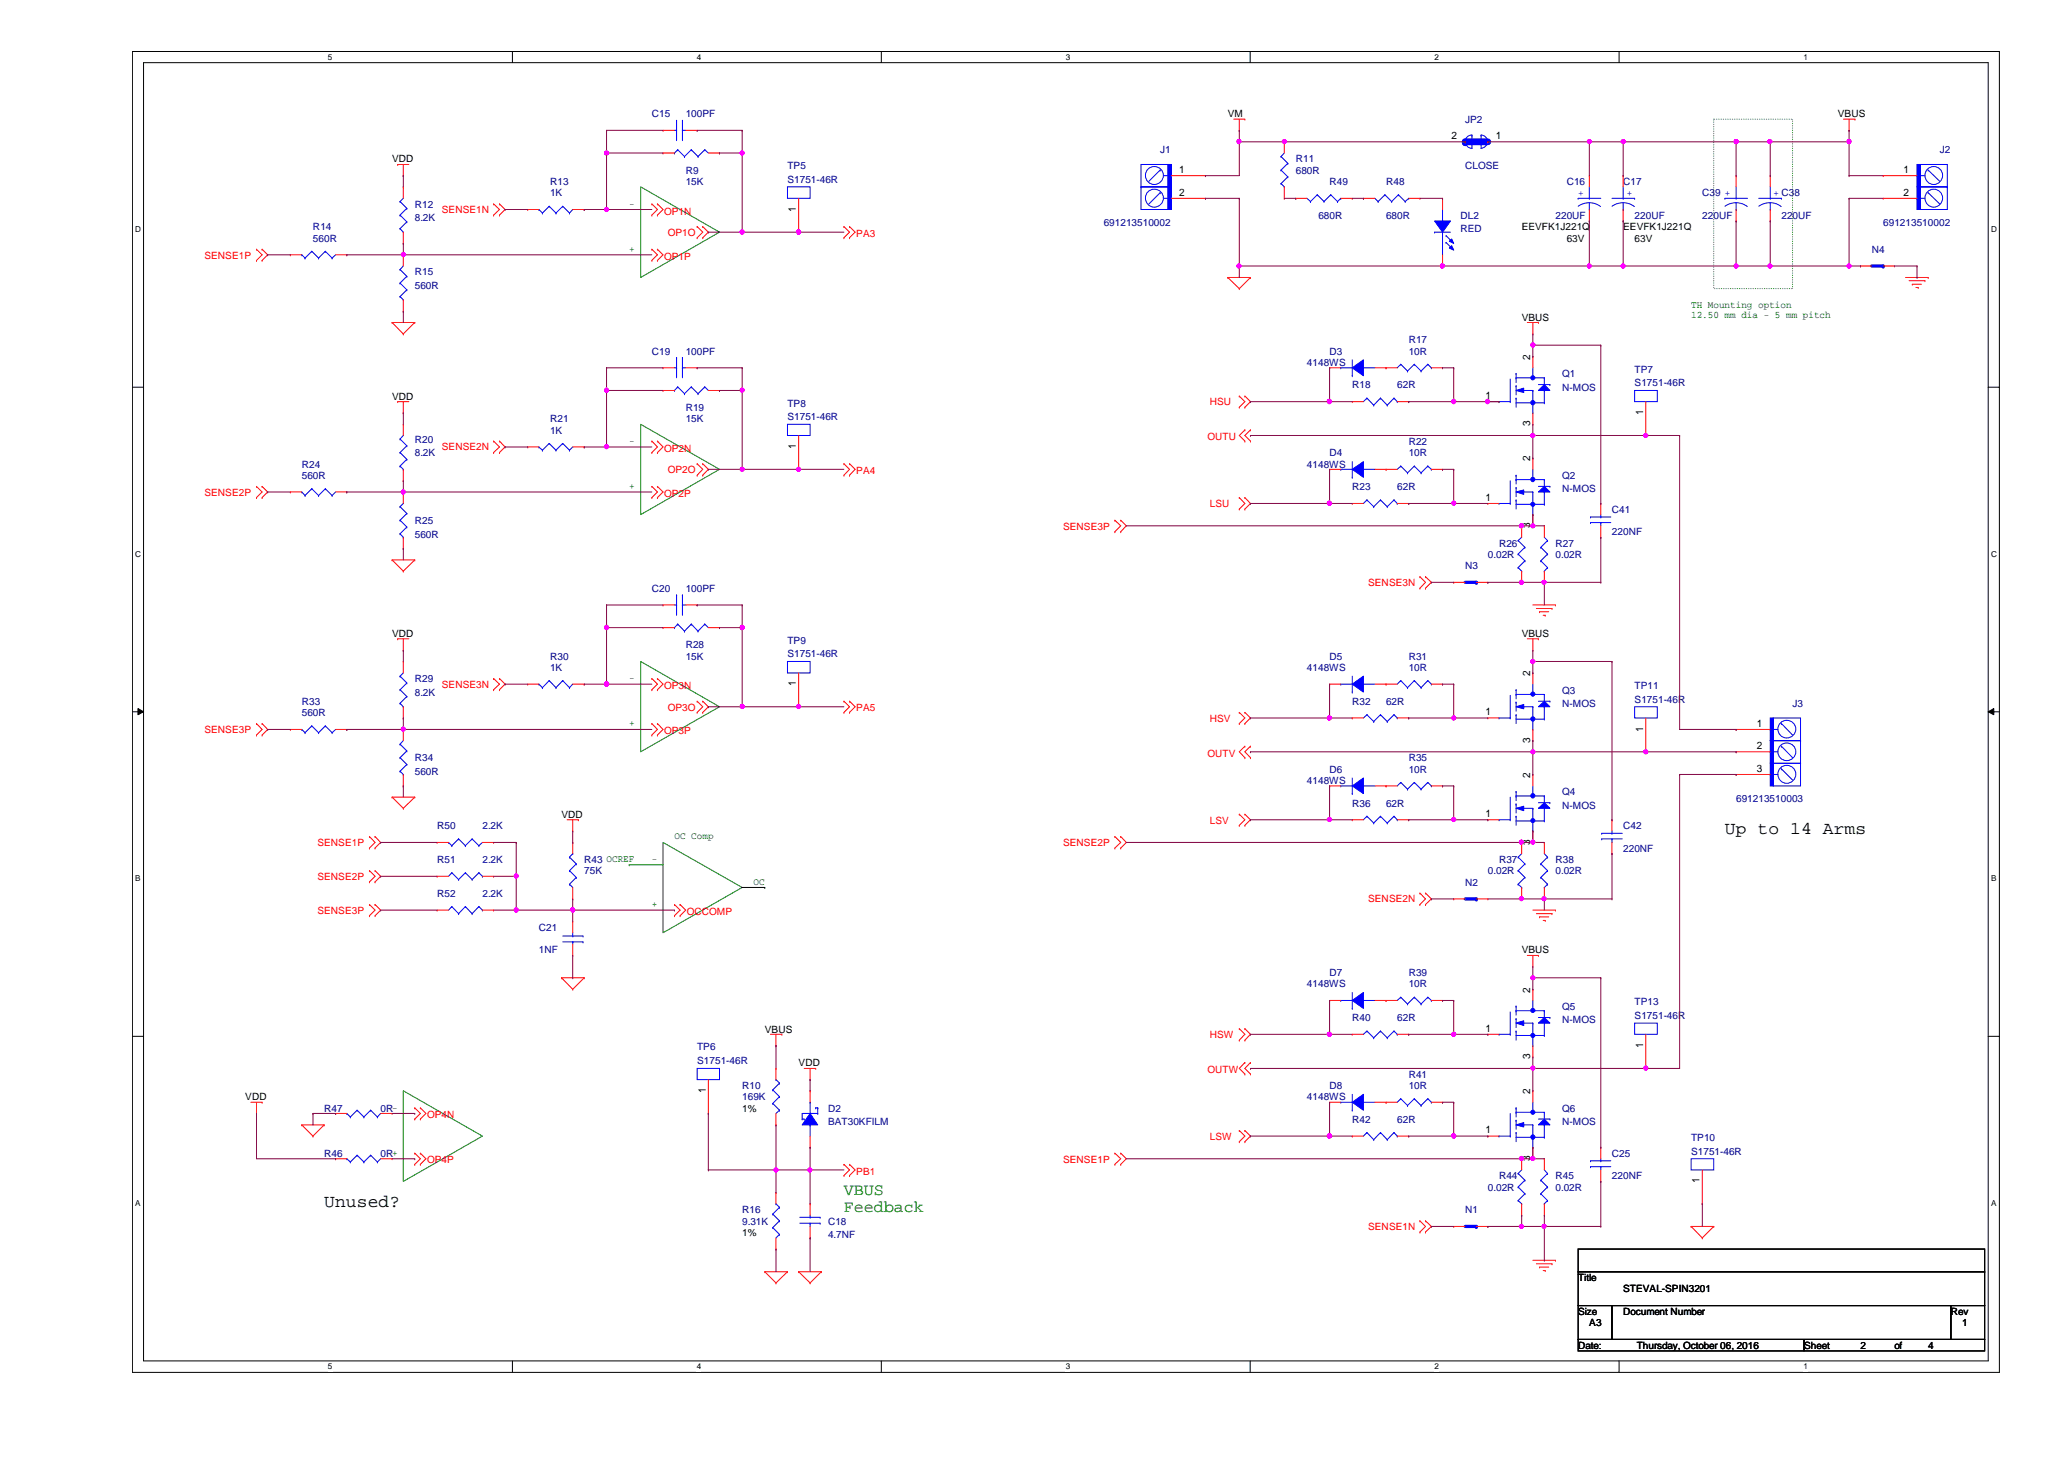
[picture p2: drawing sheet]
<svg xmlns="http://www.w3.org/2000/svg" width="297mm" height="210mm" viewBox="0 0 297 210" stroke-linecap="round" stroke-linejoin="round" font-family="sans-serif">
<defs><g id="words">
<g font-size="2.6">
<text x="248.2" y="120">Up to 14 Arms</text>
<text x="46.7" y="173.7">Unused?</text>
</g>
<g font-size="2.4" fill="#008000">
<text x="121.5" y="171.9">VBUS</text>
<text x="121.5" y="174.3">Feedback</text>
</g>
<g font-size="1.5">
<text x="208.9" y="20">2</text>
<text x="215.3" y="20">1</text>
<text x="169.7" y="24.9">1</text>
<text x="169.7" y="28.2">2</text>
<text x="273.9" y="24.9">1</text>
<text x="273.9" y="28.2">2</text>
<text x="114.6" y="30.5" transform="rotate(-90 114.6 30.5)">1</text>
<text x="220.2" y="51.8" transform="rotate(-90 220.2 51.8)">2</text>
<text x="213.8" y="57.4">1</text>
<text x="236.5" y="59.7" transform="rotate(-90 236.5 59.7)">1</text>
<text x="114.6" y="64.6" transform="rotate(-90 114.6 64.6)">1</text>
<text x="220.2" y="61.3" transform="rotate(-90 220.2 61.3)">3</text>
<text x="220.2" y="66.4" transform="rotate(-90 220.2 66.4)">2</text>
<text x="213.8" y="72.1">1</text>
<text x="220.2" y="76" transform="rotate(-90 220.2 76)">3</text>
<text x="114.6" y="98.8" transform="rotate(-90 114.6 98.8)">1</text>
<text x="220.2" y="97.3" transform="rotate(-90 220.2 97.3)">2</text>
<text x="213.8" y="102.9">1</text>
<text x="220.2" y="106.9" transform="rotate(-90 220.2 106.9)">3</text>
<text x="236.5" y="105.2" transform="rotate(-90 236.5 105.2)">1</text>
<text x="252.8" y="104.6">1</text>
<text x="252.8" y="107.8">2</text>
<text x="220.2" y="111.9" transform="rotate(-90 220.2 111.9)">2</text>
<text x="252.8" y="111">3</text>
<text x="213.8" y="117.6">1</text>
<text x="220.2" y="121.5" transform="rotate(-90 220.2 121.5)">3</text>
<text x="220.2" y="142.8" transform="rotate(-90 220.2 142.8)">2</text>
<text x="213.8" y="148.4">1</text>
<text x="220.2" y="152.4" transform="rotate(-90 220.2 152.4)">3</text>
<text x="236.5" y="150.7" transform="rotate(-90 236.5 150.7)">1</text>
<text x="101.6" y="157.3" transform="rotate(-90 101.6 157.3)">1</text>
<text x="220.2" y="157.4" transform="rotate(-90 220.2 157.4)">2</text>
<text x="213.8" y="163.1">1</text>
<text x="220.2" y="167" transform="rotate(-90 220.2 167)">3</text>
<text x="244.6" y="170.3" transform="rotate(-90 244.6 170.3)">1</text>
</g>
<g font-size="1.4" fill="#000080">
<text x="93.8" y="16.9">C15</text>
<text x="98.7" y="16.9">100PF</text>
<text x="210.9" y="17.7">JP2</text>
<text x="167" y="22.1">J1</text>
<text x="186.5" y="23.4">R11</text>
<text x="279.1" y="22.1">J2</text>
<text x="59.7" y="29.9">R12</text>
<text x="79.2" y="26.6">R13</text>
<text x="79.2" y="28.2">1K</text>
<text x="98.7" y="25">R9</text>
<text x="98.7" y="26.6">15K</text>
<text x="113.3" y="24.3">TP5</text>
<text x="113.3" y="26.3">S1751-46R</text>
<text x="186.5" y="25">680R</text>
<text x="191.3" y="26.6">R49</text>
<text x="199.5" y="26.6">R48</text>
<text x="210.9" y="24.3">CLOSE</text>
<text x="225.5" y="26.6">C16</text>
<text x="233.6" y="26.6">C17</text>
<text x="245" y="28.2">C39 +</text>
<text x="45" y="33.1">R14</text>
<text x="45" y="34.8">560R</text>
<text x="59.7" y="31.8">8.2K</text>
<text x="158.8" y="32.5">691213510002</text>
<text x="189.7" y="31.5">680R</text>
<text x="199.5" y="31.5">680R</text>
<text x="210.2" y="31.5">DL2</text>
<text x="210.2" y="33.4">RED</text>
<text x="223.9" y="31.5">220UF</text>
<text x="235.2" y="31.5">220UF</text>
<text x="245" y="31.5">220UF</text>
<text x="256.4" y="31.5">220UF</text>
<text x="271" y="32.5">691213510002</text>
<text x="59.7" y="39.6">R15</text>
<text x="59.7" y="41.6">560R</text>
<text x="269.4" y="36.4">N4</text>
<text x="93.8" y="51">C19</text>
<text x="98.7" y="51">100PF</text>
<text x="188.1" y="52.6">4148WS</text>
<text x="191.3" y="51">D3</text>
<text x="202.7" y="49.4">R17</text>
<text x="202.7" y="51">10R</text>
<text x="235.2" y="53.6">TP7</text>
<text x="98.7" y="59.1">R19</text>
<text x="113.3" y="58.5">TP8</text>
<text x="194.6" y="55.9">R18</text>
<text x="201.1" y="55.9">62R</text>
<text x="224.8" y="54.3">Q1</text>
<text x="224.8" y="56.2">N-MOS</text>
<text x="235.2" y="55.6">S1751-46R</text>
<text x="59.7" y="63.7">R20</text>
<text x="59.7" y="65.7">8.2K</text>
<text x="79.2" y="60.7">R21</text>
<text x="79.2" y="62.4">1K</text>
<text x="98.7" y="60.7">15K</text>
<text x="113.3" y="60.5">S1751-46R</text>
<text x="191.3" y="65.7">D4</text>
<text x="202.7" y="64">R22</text>
<text x="202.7" y="65.7">10R</text>
<text x="43.4" y="67.3">R24</text>
<text x="43.4" y="68.9">560R</text>
<text x="188.1" y="67.3">4148WS</text>
<text x="194.6" y="70.5">R23</text>
<text x="201.1" y="70.5">62R</text>
<text x="224.8" y="68.9">Q2</text>
<text x="224.8" y="70.8">N-MOS</text>
<text x="59.7" y="75.4">R25</text>
<text x="59.7" y="77.3">560R</text>
<text x="232" y="73.8">C41</text>
<text x="232" y="77">220NF</text>
<text x="210.9" y="81.9">N3</text>
<text x="214.1" y="80.3">0.02R</text>
<text x="215.7" y="78.7">R26</text>
<text x="223.9" y="78.7">R27</text>
<text x="223.9" y="80.3">0.02R</text>
<text x="93.8" y="85.1">C20</text>
<text x="98.7" y="85.1">100PF</text>
<text x="79.2" y="94.9">R30</text>
<text x="98.7" y="93.3">R28</text>
<text x="98.7" y="94.9">15K</text>
<text x="113.3" y="92.6">TP9</text>
<text x="113.3" y="94.6">S1751-46R</text>
<text x="191.3" y="94.9">D5</text>
<text x="202.7" y="94.9">R31</text>
<text x="43.4" y="101.4">R33</text>
<text x="59.7" y="98.2">R29</text>
<text x="59.7" y="100.1">8.2K</text>
<text x="79.2" y="96.5">1K</text>
<text x="188.1" y="96.5">4148WS</text>
<text x="194.6" y="101.4">R32</text>
<text x="199.5" y="101.4">62R</text>
<text x="202.7" y="96.5">10R</text>
<text x="224.8" y="99.8">Q3</text>
<text x="224.8" y="101.7">N-MOS</text>
<text x="235.2" y="99.1">TP11</text>
<text x="235.2" y="101.1">S1751-46R</text>
<text x="258" y="101.7">J3</text>
<text x="43.4" y="103">560R</text>
<text x="59.7" y="109.5">R34</text>
<text x="59.7" y="111.5">560R</text>
<text x="188.1" y="112.8">4148WS</text>
<text x="191.3" y="111.2">D6</text>
<text x="202.7" y="109.5">R35</text>
<text x="202.7" y="111.2">10R</text>
<text x="62.9" y="119.3">R50</text>
<text x="69.4" y="119.3">2.2K</text>
<text x="194.6" y="116">R36</text>
<text x="199.5" y="116">62R</text>
<text x="224.8" y="114.4">Q4</text>
<text x="224.8" y="116.4">N-MOS</text>
<text x="233.6" y="119.3">C42</text>
<text x="249.9" y="115.4">691213510003</text>
<text x="62.9" y="124.2">R51</text>
<text x="69.4" y="124.2">2.2K</text>
<text x="84.1" y="124.2">R43 OCREF</text>
<text x="84.1" y="125.8">75K</text>
<text x="214.1" y="125.8">0.02R</text>
<text x="215.7" y="124.2">R37</text>
<text x="223.9" y="124.2">R38</text>
<text x="223.9" y="125.8">0.02R</text>
<text x="233.6" y="122.6">220NF</text>
<text x="62.9" y="129">R52</text>
<text x="69.4" y="129">2.2K</text>
<text x="210.9" y="127.4">N2</text>
<text x="77.6" y="133.9">C21</text>
<text x="77.6" y="137.2">1NF</text>
<text x="188.1" y="142">4148WS</text>
<text x="191.3" y="140.4">D7</text>
<text x="202.7" y="140.4">R39</text>
<text x="202.7" y="142">10R</text>
<text x="194.6" y="146.9">R40</text>
<text x="201.1" y="146.9">62R</text>
<text x="224.8" y="145.3">Q5</text>
<text x="224.8" y="147.2">N-MOS</text>
<text x="235.2" y="144.7">TP13</text>
<text x="235.2" y="146.6">S1751-46R</text>
<text x="100.3" y="151.1">TP6</text>
<text x="100.3" y="153.1">S1751-46R</text>
<text x="202.7" y="155.1">R41</text>
<text x="46.7" y="159.9">R47</text>
<text x="54.8" y="159.9">0R-</text>
<text x="106.8" y="156.7">R10</text>
<text x="106.8" y="158.3">169K</text>
<text x="119.2" y="159.9">D2</text>
<text x="119.2" y="161.9">BAT30KFILM</text>
<text x="188.1" y="158.3">4148WS</text>
<text x="191.3" y="156.7">D8</text>
<text x="194.6" y="161.5">R42</text>
<text x="201.1" y="161.5">62R</text>
<text x="202.7" y="156.7">10R</text>
<text x="224.8" y="159.9">Q6</text>
<text x="224.8" y="161.9">N-MOS</text>
<text x="46.7" y="166.4">R46</text>
<text x="54.8" y="166.4">0R+</text>
<text x="232" y="166.4">C25</text>
<text x="243.4" y="164.2">TP10</text>
<text x="243.4" y="166.1">S1751-46R</text>
<text x="214.1" y="171.3">0.02R</text>
<text x="215.7" y="169.7">R44</text>
<text x="223.9" y="169.7">R45</text>
<text x="223.9" y="171.3">0.02R</text>
<text x="232" y="169.7">220NF</text>
<text x="106.8" y="174.5">R16</text>
<text x="106.8" y="176.2">9.31K</text>
<text x="119.2" y="176.2">C18</text>
<text x="119.2" y="178.1">4.7NF</text>
<text x="210.9" y="174.5">N1</text>
</g>
<g font-size="1.4">
<text x="176.7" y="16.9">VM</text>
<text x="264.5" y="16.9">VBUS</text>
<text x="56.4" y="23.4">VDD</text>
<text x="219" y="33.1">EEVFK1J221Q</text>
<text x="225.5" y="34.8">63V</text>
<text x="233.6" y="33.1">EEVFK1J221Q</text>
<text x="235.2" y="34.8">63V</text>
<text x="219" y="46.1">VBUS</text>
<text x="56.4" y="57.5">VDD</text>
<text x="56.4" y="91.7">VDD</text>
<text x="219" y="91.7">VBUS</text>
<text x="80.8" y="117.6">VDD</text>
<text x="219" y="137.2">VBUS</text>
<text x="110.1" y="148.5">VBUS</text>
<text x="114.9" y="153.4">VDD</text>
<text x="35.3" y="158.3">VDD</text>
<text x="106.8" y="159.9">1%</text>
<text x="106.8" y="177.8">1%</text>
<text x="227.1" y="184.3">Title</text>
<text x="233.6" y="185.9">STEVAL-SPIN3201</text>
<text x="227.1" y="189.2">Size</text>
<text x="228.7" y="190.8">A3</text>
<text x="233.6" y="189.2">Document Number</text>
<text x="280.8" y="189.2">Rev</text>
<text x="282.4" y="190.8">1</text>
<text x="227.1" y="194.1">Date:</text>
<text x="235.5" y="194.1">Thursday, October 06, 2016</text>
<text x="259.6" y="194.1">Sheet</text>
<text x="267.8" y="194.1">2</text>
<text x="272.6" y="194.1">of</text>
<text x="277.5" y="194.1">4</text>
</g>
<g font-size="1.4" fill="#008000">
<text x="90.6" y="29.7">-</text>
<text x="90.6" y="36.2">+</text>
<text x="243.4" y="44.3">TH Mounting option</text>
<text x="243.4" y="45.8">12.50 mm dia - 5 mm pitch</text>
<text x="90.6" y="63.8">-</text>
<text x="90.6" y="70.4">+</text>
<text x="90.6" y="98">-</text>
<text x="90.6" y="104.5">+</text>
<text x="93.8" y="124">-</text>
<text x="97.1" y="120.7">OC Comp</text>
<text x="93.8" y="130.5">+</text>
<text x="108.5" y="127.3">OC</text>
</g>
<g font-size="1.4" fill="#00f">
<text x="227.1" y="28.2">+</text>
<text x="234.1" y="28.2">+</text>
<text x="255.2" y="28.2">+ C38</text>
</g>
<g font-size="1.4" fill="#f00">
<text x="63.6" y="30.7">SENSE1N</text>
<text x="95.6" y="30.9">OP1N</text>
<text x="96.1" y="34">OP1O</text>
<text x="123.2" y="34.1">PA3</text>
<text x="29.4" y="37.2">SENSE1P</text>
<text x="95.6" y="37.3">OP1P</text>
<text x="174.1" y="58.3">HSU</text>
<text x="63.6" y="64.8">SENSE2N</text>
<text x="95.6" y="65">OP2N</text>
<text x="173.8" y="63.4">OUTU</text>
<text x="29.4" y="71.3">SENSE2P</text>
<text x="95.6" y="71.5">OP2P</text>
<text x="96.1" y="68.1">OP2O</text>
<text x="123.2" y="68.2">PA4</text>
<text x="153" y="76.2">SENSE3P</text>
<text x="174.1" y="72.9">LSU</text>
<text x="196.9" y="84.3">SENSE3N</text>
<text x="63.6" y="99">SENSE3N</text>
<text x="95.6" y="99.1">OP3N</text>
<text x="29.4" y="105.5">SENSE3P</text>
<text x="95.6" y="105.6">OP3P</text>
<text x="96.1" y="102.2">OP3O</text>
<text x="123.2" y="102.4">PA5</text>
<text x="174.1" y="103.8">HSV</text>
<text x="173.8" y="108.9">OUTV</text>
<text x="174.1" y="118.5">LSV</text>
<text x="45.7" y="121.7">SENSE1P</text>
<text x="153" y="121.7">SENSE2P</text>
<text x="45.7" y="126.6">SENSE2P</text>
<text x="45.7" y="131.5">SENSE3P</text>
<text x="98.8" y="131.7">OCCOMP</text>
<text x="196.9" y="129.8">SENSE2N</text>
<text x="174.1" y="149.4">HSW</text>
<text x="173.8" y="154.4">OUTW</text>
<text x="61.5" y="160.9">OP4N</text>
<text x="61.5" y="167.4">OP4P</text>
<text x="153" y="167.3">SENSE1P</text>
<text x="174.1" y="164">LSW</text>
<text x="123.2" y="169">PB1</text>
<text x="196.9" y="177">SENSE1N</text>
</g>
<g font-size="1.2">
<text x="47.2" y="8.6">5</text>
<text x="100.3" y="8.6">4</text>
<text x="153.4" y="8.6">3</text>
<text x="206.5" y="8.6">2</text>
<text x="259.5" y="8.6">1</text>
<text x="19.5" y="33.4">D</text>
<text x="286.6" y="33.4">D</text>
<text x="19.5" y="80.1">C</text>
<text x="286.6" y="80.1">C</text>
<text x="19.5" y="126.8">B</text>
<text x="286.6" y="126.8">B</text>
<text x="19.5" y="173.5">A</text>
<text x="286.6" y="173.5">A</text>
<text x="47.2" y="197">5</text>
<text x="100.3" y="197">4</text>
<text x="153.4" y="197">3</text>
<text x="206.5" y="197">2</text>
<text x="259.5" y="197">1</text>
</g>
</g></defs>
<path d="M19.1 7.4h268.6v190h-268.6zM20.7 9h265.4v186.8h-265.4z" fill="none" stroke="#000" stroke-width=".14"/>
<g fill="#fff">
<path d="M47.2 7.6h.6v1.3h-.6z"/>
<path d="M47.2 196h.6v1.3h-.6z"/>
</g>
<path d="M73.7 7.4v1.6M73.7 195.8v1.6" fill="none" stroke="#000" stroke-width=".14"/>
<g fill="#fff">
<path d="M100.3 7.6h.6v1.3h-.6z"/>
<path d="M100.3 196h.6v1.3h-.6z"/>
</g>
<path d="M126.8 7.4v1.6M126.8 195.8v1.6" fill="none" stroke="#000" stroke-width=".14"/>
<g fill="#fff">
<path d="M153.4 7.6h.6v1.3h-.6z"/>
<path d="M153.4 196h.6v1.3h-.6z"/>
</g>
<path d="M179.9 7.4v1.6M179.9 195.8v1.6" fill="none" stroke="#000" stroke-width=".14"/>
<g fill="#fff">
<path d="M206.5 7.6h.6v1.3h-.6z"/>
<path d="M206.5 196h.6v1.3h-.6z"/>
</g>
<path d="M233 7.4v1.6M233 195.8v1.6" fill="none" stroke="#000" stroke-width=".14"/>
<g fill="#fff">
<path d="M259.5 7.6h.6v1.3h-.6z"/>
<path d="M259.5 196h.6v1.3h-.6z"/>
<path d="M19.5 32.3h.8v1.4h-.8z"/>
<path d="M286.6 32.3h.8v1.4h-.8z"/>
<path d="M19.5 79h.8v1.3h-.8z"/>
<path d="M286.6 79h.8v1.3h-.8z"/>
</g>
<path d="M19.1 55.7h1.6M286.1 55.7h1.6" fill="none" stroke="#000" stroke-width=".14"/>
<g fill="#fff">
<path d="M19.5 125.7h.7v1.3h-.7z"/>
<path d="M286.6 125.7h.7v1.3h-.7z"/>
</g>
<path d="M19.1 102.4h1.6M19.9 101.9l.8 .5-.8 .4zM286.1 102.4l.8-.5v.9zM286.1 102.4h1.6" fill="none" stroke="#000" stroke-width=".14"/>
<path d="M19.9 101.9l.8 .5-.8 .4zM286.1 102.4l.8-.5v.9z" fill="#000"/>
<g fill="#fff">
<path d="M19.5 172.4h.7v1.3h-.7z"/>
<path d="M286.6 172.4h.7v1.3h-.7z"/>
</g>
<path d="M106.8 127.7h3.3M110.1 127.7h.1M19.1 149.1h1.6M286.1 149.1h1.6" fill="none" stroke="#000" stroke-width=".14"/>
<path d="M92.2 26.9l11.3 6.5-11.3 6.5zM92.2 61l11.3 6.5-11.3 6.5zM92.2 95.2l11.3 6.5-11.3 6.5zM90.6 124.4h.1M90.6 124.4h4.8M95.4 121.2l11.4 6.5-11.4 6.5zM58 156.9l11.4 6.5-11.4 6.6z" fill="none" stroke="#008000" stroke-width=".14"/>
<path d="M210.9 20.4h3.2" fill="none" stroke="#00f" stroke-width=".97"/>
<circle cx="210.9" cy="20.4" r=".49" fill="#00f"/>
<path d="M246.6 17.1h11.4v24.4h-11.4z" fill="none" stroke="#008000" stroke-width=".14" stroke-dasharray="0 .3"/>
<g fill="none" stroke="#f00" stroke-width=".14">
<path d="M177.5 17.1h1.7M178.4 18.8h.1M178.4 17.1v1.7M179.2 17.1h.1M265.3 17.1h1.7M266.1 18.8h.1M266.1 17.1v1.7M267 17.1h.1M36.9 37.5h.1M36.9 35.9h.1M36.9 35.9l.8 .8-.8 .8M37.7 35.9h.1"/>
<path d="M37.7 37.5h.1M37.7 35.9l.8 .8-.8 .8M57.2 23.7h.1M57.2 23.7h1.6M58 25.3h.1M58 23.7v1.6M71 30.9h.1M71 29.3h.1M71 29.3l.9 .8-.9 .8M71.9 29.3h.1M71.9 30.9h.1M71.9 29.3l.8 .8-.8 .8"/>
<path d="M93.8 29.3h.1M93.8 30.9h.1M93.8 35.9h.1M93.8 37.5h.1M93.8 29.3l.8 .8-.8 .8M93.8 35.9l.8 .8-.8 .8M94.6 29.3h.1M94.6 30.9h.1M94.6 35.9h.1M94.6 37.5h.1M94.6 29.3l.8 .8-.8 .8M94.6 35.9l.8 .8-.8 .8"/>
<path d="M100.3 34.2h.1M100.3 32.6h.1M100.3 32.6l.8 .8-.8 .8M101.1 32.6h.1M101.1 34.2h.1M101.1 32.6l.8 .8-.8 .8M121.5 32.6h.1M121.5 34.2h.1M121.5 32.6l.8 .8-.8 .8M122.3 32.6h.1M122.3 34.2h.1M122.3 32.6l.8 .8-.8 .8"/>
<path d="M176.7 39.9h.1M176.7 39.9h3.3M176.7 39.9l1.7 1.6M180 39.9h.1M180 39.9l-1.6 1.6M274.2 39.9h3.3M277.5 39.9h.1M56.4 46.4h.1M56.4 46.4h3.3M56.4 46.4l1.6 1.6M57.2 57.8h.1M57.2 57.8h1.6"/>
<path d="M58 59.4h.1M58 48h.1M58 57.8v1.6M59.7 46.4h.1M59.7 46.4l-1.7 1.6M178.4 41.5h.1M178.4 58.6h.1M178.4 57h.1M178.4 57l.8 .8-.8 .8M179.2 57h.1M179.2 58.6h.1M179.2 57l.8 .8-.8 .8"/>
<path d="M219.8 46.4h1.6M220.6 48h.1M220.6 46.4v1.6M221.4 46.4h.1M274.7 40.4h2.3M275.2 40.9h.1M275.2 40.9h1.3M275.7 41.4h.4M276.1 41.4h.1M277 40.4h.1M36.9 71.6h.1M36.9 70h.1"/>
<path d="M36.9 70l.8 .8-.8 .8M37.7 70h.1M37.7 71.6h.1M37.7 70l.8 .8-.8 .8M71 65.1h.1M71 63.5h.1M71 63.5l.9 .8-.9 .8M71.9 63.5h.1M71.9 65.1h.1M71.9 63.5l.8 .8-.8 .8M93.8 63.5h.1M93.8 65.1h.1"/>
<path d="M93.8 70h.1M93.8 71.6h.1M93.8 63.5l.8 .8-.8 .8M93.8 70l.8 .8-.8 .8M94.6 63.5h.1M94.6 65.1h.1M94.6 70h.1M94.6 71.6h.1M94.6 63.5l.8 .8-.8 .8M94.6 70l.8 .8-.8 .8M100.3 68.4h.1M100.3 66.7h.1"/>
<path d="M100.3 66.7l.8 .8-.8 .9M101.1 66.7h.1M101.1 68.4h.1M101.1 66.7l.8 .8-.8 .9M121.5 66.7h.1M121.5 68.4h.1M121.5 66.7l.8 .8-.8 .9M122.3 66.7h.1M122.3 68.4h.1M122.3 66.7l.8 .8-.8 .9M160.4 76.5h.1M160.4 74.8h.1"/>
<path d="M160.4 74.8l.9 .8-.9 .9M161.3 74.8h.1M161.3 76.5h.1M161.3 74.8l.8 .8-.8 .9M178.4 73.2h.1M178.4 71.6h.1M178.4 71.6l.8 .8-.8 .8M179.2 61.8h.1M179.2 63.5h.1M179.2 71.6h.1M179.2 73.2h.1M179.2 61.8l-.8 .9 .8 .8"/>
<path d="M179.2 71.6l.8 .8-.8 .8M180 61.8h.1M180 63.5h.1M180 61.8l-.8 .9 .8 .8M230.4 72.4h.1M230.4 77.3h.1M230.4 72.4v1.6M230.4 75.6v1.7M56.4 80.6h.1M56.4 80.6h3.3M56.4 80.6l1.6 1.6M57.2 91.9h.1"/>
<path d="M57.2 91.9h1.6M58 93.6h.1M58 82.2h.1M58 91.9v1.7M59.7 80.6h.1M59.7 80.6l-1.7 1.6M71 99.2h.1M71 97.6h.1M71 97.6l.9 .8-.9 .8M71.9 97.6h.1M71.9 99.2h.1M71.9 97.6l.8 .8-.8 .8"/>
<path d="M93.8 97.6h.1M93.8 99.2h.1M93.8 97.6l.8 .8-.8 .8M94.6 97.6h.1M94.6 99.2h.1M94.6 97.6l.8 .8-.8 .8M204.3 84.6h.1M204.3 83h.1M204.3 83l.8 .8-.8 .8M205.1 83h.1M205.1 84.6h.1M205.1 83l.9 .8-.9 .8"/>
<path d="M219.8 91.9h1.6M220.6 93.6h.1M220.6 91.9v1.7M220.6 87h3.3M221.1 87.5h2.3M221.4 91.9h.1M221.6 88h.1M221.6 88h1.3M222.1 88.5h.3M222.4 88.5h.1M223.4 87.5h.1M223.9 87h.1"/>
<path d="M36.9 105.7h.1M36.9 104.1h.1M36.9 104.1l.8 .8-.8 .8M37.7 104.1h.1M37.7 105.7h.1M37.7 104.1l.8 .8-.8 .8M56.4 114.7h.1M56.4 114.7h3.3M56.4 114.7l1.6 1.6M58 116.3h.1M59.7 114.7h.1M59.7 114.7l-1.7 1.6"/>
<path d="M81.6 117.9h1.6M82.4 119.5h.1M82.4 117.9v1.6M83.2 117.9h.1M93.8 104.1h.1M93.8 105.7h.1M93.8 104.1l.8 .8-.8 .8M94.6 104.1h.1M94.6 105.7h.1M94.6 104.1l.8 .8-.8 .8M100.3 102.5h.1M100.3 100.9h.1"/>
<path d="M100.3 100.9l.8 .8-.8 .8M101.1 100.9h.1M101.1 102.5h.1M101.1 100.9l.8 .8-.8 .8M121.5 100.9h.1M121.5 102.5h.1M121.5 100.9l.8 .8-.8 .8M122.3 100.9h.1M122.3 102.5h.1M122.3 100.9l.8 .8-.8 .8M178.4 104.1h.1M178.4 102.5h.1"/>
<path d="M178.4 118.7h.1M178.4 117.1h.1M178.4 102.5l.8 .8-.8 .8M178.4 117.1l.8 .8-.8 .8M179.2 107.4h.1M179.2 109h.1M179.2 102.5h.1M179.2 104.1h.1M179.2 117.1h.1M179.2 118.7h.1M179.2 107.4l-.8 .8 .8 .8M179.2 102.5l.8 .8-.8 .8"/>
<path d="M179.2 117.1l.8 .8-.8 .8M180 107.4h.1M180 109h.1M180 107.4l-.8 .8 .8 .8M53.2 122h.1M53.2 120.4h.1M53.2 126.9h.1M53.2 125.3h.1M53.2 131.7h.1M53.2 130.1h.1M53.2 120.4l.8 .8-.8 .8M53.2 125.3l.8 .8-.8 .8"/>
<path d="M53.2 130.1l.8 .8-.8 .8M54 120.4h.1M54 122h.1M54 125.3h.1M54 126.9h.1M54 130.1h.1M54 131.7h.1M54 120.4l.8 .8-.8 .8M54 125.3l.8 .8-.8 .8M54 130.1l.8 .8-.8 .8M97.1 130.1h.1M97.1 131.7h.1"/>
<path d="M97.1 130.1l.8 .8-.8 .8M97.9 130.1h.1M97.9 131.7h.1M97.9 130.1l.8 .8-.8 .8M160.4 122h.1M160.4 120.4h.1M160.4 120.4l.9 .8-.9 .8M161.3 120.4h.1M161.3 122h.1M161.3 120.4l.8 .8-.8 .8M204.3 130.1h.1M204.3 128.5h.1"/>
<path d="M204.3 128.5l.8 .8-.8 .8M205.1 128.5h.1M205.1 130.1h.1M205.1 128.5l.9 .8-.9 .8M219.8 137.5h1.6M220.6 139.1h.1M220.6 137.5v1.6M220.6 130.9h3.3M221.1 131.4h2.3M221.4 137.5h.1M221.6 131.9h.1M221.6 131.9h1.3"/>
<path d="M222.1 132.4h.3M222.4 132.4h.1M223.4 131.4h.1M223.9 130.9h.1M36.1 158.6h1.6M36.9 158.6v1.6M37.7 158.6h.1M59.7 159.4h.1M59.7 159.4l.8 .8-.8 .8M60.5 159.4h.1M60.5 159.4l.8 .8-.8 .8M80.8 140.7h.1"/>
<path d="M80.8 140.7h3.3M80.8 140.7l1.6 1.6M82.4 142.3h.1M84.1 140.7h.1M84.1 140.7l-1.7 1.6M110.9 148.8h1.6M111.7 150.5h.1M111.7 148.8v1.7M112.5 148.8h.1M115.7 153.7h1.7M116.6 155.3h.1M116.6 153.7v1.6"/>
<path d="M117.4 153.7h.1M178.4 149.6h.1M178.4 148h.1M178.4 148l.8 .8-.8 .8M179.2 152.9h.1M179.2 154.5h.1M179.2 148h.1M179.2 149.6h.1M179.2 152.9l-.8 .8 .8 .8M179.2 148l.8 .8-.8 .8M180 152.9h.1M180 154.5h.1"/>
<path d="M180 152.9l-.8 .8 .8 .8M36.9 160.2h.1M43.4 161.8h.1M43.4 161.8h3.3M43.4 161.8l1.6 1.6M45 163.4h.1M46.7 161.8h.1M46.7 161.8l-1.7 1.6M59.7 161h.1M59.7 165.9h.1M59.7 167.5h.1M59.7 165.9l.8 .8-.8 .8"/>
<path d="M60.5 161h.1M60.5 165.9h.1M60.5 167.5h.1M60.5 165.9l.8 .8-.8 .8M121.5 167.5h.1M121.5 169.1h.1M121.5 167.5l.8 .8-.8 .8M122.3 167.5h.1M122.3 169.1h.1M122.3 167.5l.8 .8-.8 .8M160.4 167.5h.1M160.4 165.9h.1"/>
<path d="M160.4 165.9l.9 .8-.9 .8M161.3 165.9h.1M161.3 167.5h.1M161.3 165.9l.8 .8-.8 .8M178.4 164.3h.1M178.4 162.6h.1M178.4 162.6l.8 .8-.8 .9M179.2 162.6h.1M179.2 164.3h.1M179.2 162.6l.8 .8-.8 .9M204.3 177.2h.1M204.3 175.6h.1"/>
<path d="M204.3 175.6l.8 .8-.8 .8M205.1 175.6h.1M205.1 177.2h.1M205.1 175.6l.9 .8-.9 .8M243.4 176.4h.1M243.4 176.4h3.2M243.4 176.4l1.6 1.7M245 178.1h.1M246.6 176.4h.1M246.6 176.4l-1.6 1.7M110.1 183h.1M110.1 183h3.2"/>
<path d="M110.1 183l1.6 1.6M111.7 184.6h.1M113.3 183h.1M113.3 183l-1.6 1.6M114.9 183h.1M114.9 183h3.3M114.9 183l1.7 1.6M116.6 184.6h.1M118.2 183h.1M118.2 183l-1.6 1.6M220.6 181.3h3.3M221.1 181.8h2.3"/>
<path d="M221.6 182.3h.1M221.6 182.3h1.3M222.1 182.8h.3M222.4 182.8h.1M223.4 181.8h.1M223.9 181.3h.1"/>
</g>
<path d="M227.1 179.7h58.5v3.3h-58.5zM227.1 183h58.5v4.8h-58.5zM227.1 187.8h4.9v4.9h-4.9zM227.1 192.7h32.5v1.7h-32.5zM232 187.8h48.8v4.9h-48.8zM259.6 192.7h26v1.7h-26zM280.8 187.8h4.8v4.9h-4.8z" fill="none" stroke="#000" stroke-width=".14"/>
<path d="M228.9 75.2h.1M228.9 74.4h.1M228.9 75.2h2.9M228.9 74.4h2.9M230.4 74.4h.1M230.4 75.2h.1M230.4 74v.4M230.4 75.2v.4" fill="none" stroke="#00f" stroke-width=".14"/>
<path d="M221.4 116.3l.9-.8 .8 .8z" fill="#00f"/>
<g fill="none" stroke="#00f" stroke-width=".14">
<path d="M215.7 117.9h.1M215.7 117.9h1.6M217.3 117.9h.1M217.3 114.7v3.2M218.2 117.4h.1M218.2 115.7h.1M218.2 113.9h.1M218.2 114.5h.1M218.2 113.9v1.3M218.2 115.7v1.3M218.2 117.4v1.3M218.2 118.1h4.1"/>
<path d="M218.2 114.5h4.1M219 116.3h1.6M220.6 114.5h.1M220.6 116.3h.1M220.6 119.5h.1M220.6 113.1v1.4M220.6 116.3v3.2M221.4 116.3l.9-.8 .8 .8zM221.4 115.5h1.7M222.3 118.1h.1M222.3 116.3h.1M222.3 114.5h.1"/>
<path d="M222.3 114.5v1M222.3 116.3v1.8M223.1 115.5h.1"/>
</g>
<circle cx="220.6" cy="118.1" r=".3" fill="#00f"/>
<circle cx="220.6" cy="118.1" r=".3" fill="none" stroke="#00f" stroke-width=".14"/>
<path d="M218.2 116.3l1.1-.3v.6z" fill="#00f"/>
<path d="M218.2 116.3l1.1-.3v.6z" fill="none" stroke="#00f" stroke-width=".14"/>
<circle cx="220.6" cy="114.5" r=".31" fill="#00f"/>
<circle cx="220.6" cy="114.5" r=".31" fill="none" stroke="#00f" stroke-width=".14"/>
<path d="M214.1 117.9h.1M214.1 117.9h1.6M220.6 111.4h.1M220.6 111.4v1.7M220.6 119.5v1.7M220.6 121.2h.1" fill="none" stroke="#f00" stroke-width=".14"/>
<path d="M254.8 103.3h.4v3.3h-.4z" fill-rule="evenodd" fill="#00f"/>
<g fill="none" stroke="#00f" stroke-width=".14">
<path d="M254.8 103.3h.4v3.3h-.4zM254.8 104.9h.1M254.8 111.4h.1M254.8 106.6h4.3M254.8 104.9h1.1M254.8 111.4h1.1M255.2 103.3h3.9v3.3h-3.9zM255.2 109.8h3.9v3.3h-3.9zM256.4 104.1h.1M256.4 110.6h.1M256.4 104.1l1.6 1.6M256.4 110.6l1.6 1.6"/>
<path d="M259.1 106.6h.1"/>
<circle cx="257.1" cy="111.4" r="1.3"/>
<circle cx="257.2" cy="104.9" r="1.28"/>
</g>
<path d="M254.8 109.8h.4v3.3h-.4z" fill-rule="evenodd" fill="#00f"/>
<g fill="none" stroke="#00f" stroke-width=".14">
<path d="M254.8 109.8h.4v3.3h-.4zM254.8 108.2h.1M254.8 108.2h1.1M255.2 106.6h3.9v3.2h-3.9zM256.4 107.4h.1M256.4 107.4l1.6 1.6"/>
<circle cx="257.2" cy="108.2" r="1.28"/>
</g>
<path d="M254.8 106.6h.4v3.2h-.4z" fill-rule="evenodd" fill="#00f"/>
<g fill="none" stroke="#00f" stroke-width=".14">
<path d="M97.1 22h.1M97.5 21.5h.1M97.5 21.5l1 1M97.5 21.5l-.4 .5M98.5 22.5h.1M99.5 21.5h.1M99.5 21.5l1 1M99.5 21.5l-1 1M100.5 22.5h.1M101.4 21.5h.1M101.4 21.5l.5 .5M101.4 21.5l-.9 1"/>
<path d="M57.6 72.9h.1M57.6 74.8h.1M57.6 76.8h.1M57.6 72.9l.9 1M57.6 74.8l.9 1M57.6 76.8l.4 .5M58 77.3h.1M58 72.4l-.4 .5M58.5 73.9h.1M58.5 75.8h.1M58.5 73.9l-.9 .9M58.5 75.8l-.9 1"/>
<path d="M193 67.5h.1M193 67.5h1.6M194.6 68.7h.1M194.6 66.4v2.3M196.2 67.5h.1M196.2 67.5h1.7M97.1 87h.3M97.4 87h.1M97.4 85.6h.1M97.4 85.6v2.9M98.2 85.6h.1M98.2 87h.1"/>
<path d="M98.2 87h.5M98.2 85.6v2.9M201.6 97.9h.1M201.6 97.9l-.5 .5M201.6 97.9l1 1M202.6 98.9h.1M203.5 97.9h.1M203.5 97.9l-.9 1M203.5 97.9l1 1M204.5 98.9h.1M205.5 97.9h.1M205.5 97.9l-1 1"/>
<path d="M205.5 97.9l.5 .5M206 98.4h.1M235.2 101.7h3.3v1.6h-3.3zM254.8 106.6h.4v3.2h-.4zM64.6 121.2h.1M64.6 121.2l.4 .5M65 125.6h.1M65 121.7h.1M65 125.6l-.4 .5M65 125.6l1 .9M66 126.5h.1M66 120.7h.1"/>
<path d="M66 120.7l1 1M66 120.7l-1 1M67 125.6h.1M67 121.7h.1M67 125.6l-1 .9M67 125.6l.9 .9M67.9 126.5h.1M67.9 120.7h.1M67.9 120.7l1 1M67.9 120.7l-.9 1M68.9 125.6h.1M68.9 121.7h.1"/>
<path d="M68.9 125.6l-1 .9M68.9 125.6l.5 .5M69.4 126.1h.1M69.4 121.2l-.5 .5M218.5 168.8h.1M218.5 170.8h.1M218.5 172.7h.1M218.5 168.8l1 1M218.5 170.8l1 .9M218.5 172.7l.5 .5M219 173.2h.1M219 168.3l-.5 .5"/>
<path d="M219.5 169.8h.1M219.5 171.7h.1M219.5 169.8l-1 1M219.5 171.7l-1 1"/>
</g>
<g fill="none" stroke="#f00" stroke-width=".14">
<path d="M95.4 22h.1M95.4 22h1.7M101.9 22h1.6M103.5 22h.1M58 70.8h.1M58 78.9h.1M58 70.8v1.6M58 77.3v1.6M95.4 87h.1M95.4 87h1.7M98.7 87h1.6M100.3 87h.1"/>
<path d="M199.5 98.4h.1M199.5 98.4h1.6M206 98.4h1.6M207.6 98.4h.1M236.9 108.2h.1M236.9 103.3v4.9M249.9 104.9h.1M249.9 108.2h.1M249.9 111.4h.1M249.9 104.9h4.9M249.9 108.2h4.9M249.9 111.4h4.9"/>
<path d="M62.9 126.1h.1M62.9 121.2h.1M62.9 126.1h1.7M62.9 121.2h1.7M69.4 126.1h1.6M69.4 121.2h1.6M71 126.1h.1M71 121.2h.1M219 166.7h.1M219 174.8h.1M219 166.7v1.6M219 173.2v1.6"/>
</g>
<path d="M194.6 67.5l1.6-1.1v2.3z" fill-rule="evenodd" fill="#00f"/>
<g fill="none" stroke="#00f" stroke-width=".14">
<path d="M57.6 38.8h.1M57.6 38.8l.9 1M58 38.3l-.4 .5M58.5 39.8h.1M58.5 39.8l-.9 .9M57.6 40.7h.1M57.6 42.7h.1M57.6 40.7l.9 1M57.6 42.7l.4 .4M58 43.1h.1M58.5 41.7h.1M58.5 41.7l-.9 1"/>
<path d="M194.6 67.5l1.6-1.1v2.3zM77.6 98.4h.1M77.6 98.4l.5 .5M78.1 98.9h.1M79 97.9h.1M79 97.9l1 1M79 97.9l-.9 1M80 98.9h.1M81 97.9h.1M81 97.9l1 1M81 97.9l-1 1M82 98.9h.1"/>
<path d="M82.4 98.4l-.4 .5M193 143.9h.1M193 143.9h1.6M194.6 145.1h.1M194.6 142.8v2.3M196.2 143.9h.1M196.2 143.9h1.7"/>
</g>
<path d="M58 36.7h.1M58 36.7v1.6M58 44.8h.1M58 43.1v1.7M191.3 67.5h.1M191.3 67.5h1.7M197.9 67.5h1.6M199.5 67.5h.1M75.9 98.4h.1M75.9 98.4h1.7M82.4 98.4h1.7M84.1 98.4h.1" fill="none" stroke="#f00" stroke-width=".14"/>
<path d="M194.6 143.9l1.6-1.1v2.3z" fill-rule="evenodd" fill="#00f"/>
<g fill="none" stroke="#00f" stroke-width=".14">
<path d="M197.9 28.5l.4 .5M198.3 29h.1M199.3 28h.1M199.3 28l-1 1M199.3 28l1 1M200.3 29h.1M201.3 28h.1M201.3 28l-1 1M201.3 28l.9 1M202.2 29h.1M202.7 28.5h.1M202.7 28.5l-.5 .5"/>
<path d="M113.3 95.2h3.3v1.6h-3.3zM194.6 143.9l1.6-1.1v2.3z"/>
</g>
<path d="M196.2 28.5h.1M196.2 28.5h1.7M202.7 28.5h1.6M204.3 28.5h.1M114.9 96.8v4.9M114.9 101.7h.1M191.3 143.9h.1M191.3 143.9h1.7M197.9 143.9h1.6M199.5 143.9h.1" fill="none" stroke="#f00" stroke-width=".14"/>
<path d="M222.3 55.3l.8 .9h-1.7z" fill="#00f"/>
<g fill="none" stroke="#00f" stroke-width=".14">
<path d="M215.7 57.8h.1M215.7 57.8h1.6M217.3 57.8h.1M217.3 54.5v3.3M218.2 57.3h.1M218.2 55.5h.1M218.2 53.7h.1M218.2 54.4h.1M218.2 53.7v1.3M218.2 55.5v1.3M218.2 57.3v1.3M218.2 58h4.1"/>
<path d="M218.2 54.4h4.1M219 56.2h1.6M220.6 54.4h.1M220.6 56.2h.1M220.6 59.4h.1M220.6 52.9v1.5M220.6 56.2v3.2M221.4 55.3h1.7M222.3 55.3l.8 .9h-1.7zM222.3 58h.1M222.3 56.2h.1M222.3 54.4h.1"/>
<path d="M222.3 54.4v.9M222.3 56.2v1.8M223.1 55.3h.1"/>
</g>
<circle cx="220.6" cy="57.9" r=".31" fill="#00f"/>
<circle cx="220.6" cy="57.9" r=".31" fill="none" stroke="#00f" stroke-width=".14"/>
<path d="M218.2 56.2l1.1-.4v.7z" fill="#00f"/>
<path d="M218.2 56.2l1.1-.4v.7z" fill="none" stroke="#00f" stroke-width=".14"/>
<circle cx="220.6" cy="54.4" r=".3" fill="#00f"/>
<circle cx="220.6" cy="54.4" r=".3" fill="none" stroke="#00f" stroke-width=".14"/>
<path d="M214.1 57.8h.1M214.1 57.8h1.6M220.6 51.3h.1M220.6 51.3v1.6M220.6 59.4v1.6M220.6 61h.1" fill="none" stroke="#f00" stroke-width=".14"/>
<path d="M221.4 147.2l.9-.8 .8 .8z" fill="#00f"/>
<g fill="none" stroke="#00f" stroke-width=".14">
<path d="M215.7 148.8h.1M215.7 148.8h1.6M217.3 148.8h.1M217.3 145.6v3.2M218.2 148.3h.1M218.2 146.6h.1M218.2 144.7h.1M218.2 145.4h.1M218.2 144.7v1.3M218.2 146.6v1.2M218.2 148.3v1.3M218.2 149h4.1"/>
<path d="M218.2 145.4h4.1M219 147.2h1.6M220.6 145.4h.1M220.6 147.2h.1M220.6 150.5h.1M220.6 143.9v1.5M220.6 147.2v3.3M221.4 147.2l.9-.8 .8 .8zM221.4 146.4h1.7M222.3 149h.1M222.3 147.2h.1M222.3 145.4h.1"/>
<path d="M222.3 145.4v1M222.3 147.2v1.8M223.1 146.4h.1"/>
</g>
<circle cx="220.6" cy="149" r=".3" fill="#00f"/>
<circle cx="220.6" cy="149" r=".3" fill="none" stroke="#00f" stroke-width=".14"/>
<path d="M218.2 147.2l1.1-.3v.6z" fill="#00f"/>
<path d="M218.2 147.2l1.1-.3v.6z" fill="none" stroke="#00f" stroke-width=".14"/>
<circle cx="220.6" cy="145.4" r=".3" fill="#00f"/>
<g fill="none" stroke="#00f" stroke-width=".14">
<path d="M193 52.9h.1M193 52.9h1.6M194.6 54.1h.1M194.6 51.8v2.3M196.2 52.9h.1M196.2 52.9h1.7"/>
<circle cx="220.6" cy="145.4" r=".3"/>
</g>
<path d="M214.1 148.8h.1M214.1 148.8h1.6M220.6 142.3h.1M220.6 152.1h.1M220.6 142.3v1.6M220.6 150.5v1.6" fill="none" stroke="#f00" stroke-width=".14"/>
<path d="M194.6 52.9l1.6-1.1v2.3z" fill-rule="evenodd" fill="#00f"/>
<g fill="none" stroke="#00f" stroke-width=".14">
<path d="M194.6 52.9l1.6-1.1v2.3zM57.6 97.3h.1M57.6 99.2h.1M57.6 97.3l.9 1M57.6 99.2l.9 1M58 96.8l-.4 .5M58.5 98.3h.1M58.5 98.3l-.9 .9M97.1 90.3h.1M97.5 89.8h.1M97.5 89.8l1 1M97.5 89.8l-.4 .5"/>
<path d="M98.5 90.8h.1M99.5 89.8h.1M99.5 89.8l1 1M99.5 89.8l-1 1M100.5 90.8h.1M101.4 89.8h.1M101.4 89.8l.5 .5M101.4 89.8l-.9 1M57.6 101.2h.1M57.6 101.2l.4 .5M58 101.7h.1M58.5 100.2h.1"/>
<path d="M58.5 100.2l-.9 1M81 134.7h2.9M81 135.5h2.9M82.4 135.5h.1M82.4 134.7h.1M82.4 134.2v.5M82.4 135.5v.3M83.9 134.7h.1M83.9 135.5h.1M221.7 169.8h.1M221.7 171.7h.1M221.7 169.8l1 1"/>
<path d="M221.7 171.7l1 1M222.3 173.2h.1M222.3 168.3l.4 .5M222.7 168.8h.1M222.7 170.8h.1M222.7 172.7h.1M222.7 168.8l-1 1M222.7 170.8l-1 .9M222.7 172.7l-.4 .5"/>
</g>
<g fill="none" stroke="#f00" stroke-width=".14">
<path d="M191.3 52.9h.1M191.3 52.9h1.7M197.9 52.9h1.6M199.5 52.9h.1M58 95.2h.1M58 95.2v1.6M95.4 90.3h.1M95.4 90.3h1.7M101.9 90.3h1.6M103.5 90.3h.1M58 103.3h.1M58 101.7v1.6"/>
<path d="M82.4 137.5h.1M82.4 132.5h.1M82.4 132.5v1.7M82.4 135.8v1.7M222.3 166.7h.1M222.3 174.8h.1M222.3 166.7v1.6M222.3 173.2v1.6"/>
</g>
<path d="M269.4 38.3h1.6" fill="none" stroke="#00f" stroke-width=".47"/>
<circle cx="271" cy="38.3" r=".23" fill="#00f"/>
<g fill="none" stroke="#f00" stroke-width=".14">
<path d="M267.8 38.3h.1M267.8 38.3h1.6M271 38.3h1.6M272.6 38.3h.1M58 61h.1M58 69.2h.1M58 61v1.7M58 67.5v1.7M41.8 104.9h.1M41.8 104.9h1.6M48.3 104.9h1.6M49.9 104.9h.1"/>
<path d="M232 117.9h.1M232 117.9v1.6M232 122.8h.1M232 121.2v1.6M111.7 153.7h.1M111.7 153.7v1.6M111.7 161.8h.1M111.7 160.2v1.6"/>
</g>
<g fill="none" stroke="#00f" stroke-width=".14">
<path d="M57.6 63.2h.1M57.6 65.1h.1M57.6 67.1h.1M57.6 63.2l.9 .9M57.6 65.1l.9 1M57.6 67.1l.4 .4M58 67.5h.1M58 62.7l-.4 .5M58.5 64.1h.1M58.5 66.1h.1M58.5 64.1l-.9 1M58.5 66.1l-.9 1"/>
<path d="M193 98.4h.1M193 98.4h1.6M194.6 99.6h.1M194.6 97.3v2.3M196.2 98.4h.1M196.2 98.4h1.7M43.4 104.9h.1M43.4 104.9l.5 .5M43.9 105.4h.1M44.9 104.4h.1M44.9 104.4l.9 1M44.9 104.4l-1 1"/>
<path d="M45.8 105.4h.1M46.8 104.4h.1M46.8 104.4l1 1M46.8 104.4l-1 1M47.8 105.4h.1M48.3 104.9l-.5 .5M230.5 119.9h.1M230.5 119.9h3M232 119.9h.1M232 119.5v.4M230.5 120.7h.1M230.5 120.7h3"/>
<path d="M232 120.7h.1M232 120.7v.5M111.2 158.7h.1M111.2 156.8h.1M111.2 158.7l1 1M111.2 156.8l1 1M111.7 155.3h.1M111.7 155.3l.5 .5M112.2 159.7h.1M112.2 157.8h.1M112.2 155.8h.1M112.2 159.7l-.5 .5"/>
<path d="M112.2 157.8l-1 .9M112.2 155.8l-1 1"/>
</g>
<path d="M194.6 98.4l1.6-1.1v2.3z" fill-rule="evenodd" fill="#00f"/>
<g fill="none" stroke="#00f" stroke-width=".14">
<path d="M218.5 77.8h.1M218.5 79.7h.1M218.5 77.8l1 .9M218.5 79.7l1 1M219 77.3l-.5 .5M219.5 78.7h.1M219.5 78.7l-1 1M194.6 98.4l1.6-1.1v2.3zM218.5 81.7h.1M218.5 81.7l.5 .5M219 82.2h.1M219.5 80.7h.1"/>
<path d="M219.5 80.7l-1 1M51.4 159.7h.1M51.4 159.7l1 1M51.4 159.7l-1 1M53.3 159.7h.1M53.3 159.7l1 1M53.3 159.7l-.9 1M49.9 160.2h.1M49.9 160.2l.5 .5M50.4 160.7h.1M52.4 160.7h.1M54.3 160.7h.1"/>
<path d="M54.8 160.2l-.5 .5"/>
</g>
<path d="M219 75.6h.1M219 75.6v1.7M191.3 98.4h.1M191.3 98.4h1.7M197.9 98.4h1.6M199.5 98.4h.1M219 83.8h.1M219 82.2v1.6M48.3 160.2h.1M48.3 160.2h1.6M54.8 160.2h1.6M56.4 160.2h.1" fill="none" stroke="#f00" stroke-width=".14"/>
<path d="M222.3 161l.8 .8h-1.7z" fill="#00f"/>
<g fill="none" stroke="#00f" stroke-width=".14">
<path d="M218.2 159.4h.1M218.2 159.4v1.3M220.6 158.6v1.4M215.7 163.4h.1M215.7 163.4h1.6M217.3 163.4h.1M217.3 160.2v3.2M218.2 162.9h.1M218.2 161.2h.1M218.2 160h.1M218.2 161.2v1.3M218.2 162.9v1.4"/>
<path d="M218.2 163.6h4.1M218.2 160h4.1M219 161.8h1.6M220.6 160h.1M220.6 161.8h.1M220.6 165.1h.1M220.6 161.8v3.3M221.4 161h1.7M222.3 161l.8 .8h-1.7zM222.3 163.6h.1M222.3 161.8h.1M222.3 160h.1"/>
<path d="M222.3 160v1M222.3 161.8v1.8M223.1 161h.1"/>
</g>
<circle cx="220.6" cy="163.6" r=".31" fill="#00f"/>
<circle cx="220.6" cy="163.6" r=".31" fill="none" stroke="#00f" stroke-width=".14"/>
<path d="M218.2 161.8l1.1-.3v.6z" fill="#00f"/>
<path d="M218.2 161.8l1.1-.3v.6z" fill="none" stroke="#00f" stroke-width=".14"/>
<circle cx="220.6" cy="160" r=".3" fill="#00f"/>
<g fill="none" stroke="#00f" stroke-width=".14">
<path d="M211.8 19.4a.95 .95 0 0 0-.9 1 .95 .95 0 0 0 .9 .9M211.8 19.4h.1M211.8 19.4v2M213.1 19.4a.95 .95 0 0 1 1 1 .95 .95 0 0 1-1 .9M213.1 19.4h.1M213.1 19.4v2"/>
<circle cx="220.6" cy="160" r=".3"/>
</g>
<path d="M210.9 20.4h.1M214.1 20.4h.1M220.6 156.9h.1M220.6 156.9v1.7M214.1 163.4h.1M214.1 163.4h1.6M220.6 166.7h.1M220.6 165.1v1.6" fill="none" stroke="#f00" stroke-width=".14"/>
<path d="M210.9 176.4h1.6" fill="none" stroke="#00f" stroke-width=".47"/>
<circle cx="212.5" cy="176.4" r=".23" fill="#00f"/>
<g fill="none" stroke="#f00" stroke-width=".14">
<path d="M236.9 153.7h.1M236.9 148.8v4.9M111.7 179.7h.1M111.7 171.6h.1M111.7 171.6v1.6M111.7 178.1v1.6M194.6 163.4h.1M194.6 163.4h1.6M201.1 163.4h1.6M202.7 163.4h.1M209.2 176.4h.1M209.2 176.4h1.7"/>
<path d="M212.5 176.4h1.6M214.1 176.4h.1"/>
</g>
<g fill="none" stroke="#00f" stroke-width=".14">
<path d="M206.5 33.4h.1M206.5 33.4h2.2M207.6 31.8h.1M207.6 36.7h.1M207.6 30.1v1.7M207.6 33.4v3.3M235.2 147.2h3.3v1.6h-3.3zM111.2 176.6h.1M111.2 174.7h.1M111.2 176.6l1 1M111.2 174.7l1 .9M111.7 173.2h.1"/>
<path d="M111.7 173.2l.5 .5M112.2 177.6h.1M112.2 175.6h.1M112.2 173.7h.1M112.2 177.6l-.5 .5M112.2 175.6l-1 1M112.2 173.7l-1 1M196.7 162.9h.1M196.7 162.9l-.5 .5M196.7 162.9l1 1.1M197.7 164h.1M198.7 162.9h.1"/>
<path d="M198.7 162.9l-1 1.1M198.7 162.9l.9 1.1M199.6 164h.1M200.6 162.9h.1M200.6 162.9l-1 1.1M200.6 162.9l.5 .5M201.1 163.4h.1"/>
</g>
<path d="M206.5 31.8h2.2l-1.1 1.6z" fill-rule="evenodd" fill="#00f"/>
<path d="M206.5 31.8h2.2l-1.1 1.6z" fill="none" stroke="#00f" stroke-width=".14"/>
<path d="M208.6 35.7l.3-.4 .3 .7z" fill-rule="evenodd" fill="#00f"/>
<path d="M208.6 35.7l.3-.4 .3 .7z" fill="none" stroke="#00f" stroke-width=".14"/>
<path d="M208.9 34.4l.3 .6-.6-.3z" fill-rule="evenodd" fill="#00f"/>
<g fill="none" stroke="#00f" stroke-width=".14">
<path d="M184.4 22.5h.1M184.4 24.5h.1M184.4 26.4h.1M184.4 22.5l.9 1M184.4 24.5l.9 .9M184.4 26.4l.4 .5M184.8 26.9h.1M184.8 22l-.4 .5M185.3 23.5h.1M185.3 25.4h.1M185.3 23.5l-.9 1M185.3 25.4l-.9 1"/>
<path d="M208.1 33.9h.1M208.1 34.9h.1M208.1 33.9l1 1M208.1 34.9l1 1M208.9 34.4l.3 .6-.6-.3zM227.1 28.5h.1M227.1 28.5h3.3M228.7 30.1h.1M228.7 28.5h.1M228.7 29.2a2.69 2.69 0 0 0-1.6 .5M228.7 29.2a2.56 2.56 0 0 1 1.6 .5M228.7 26.9v1.6"/>
<path d="M228.7 29.2v.9M57.6 107.1h.1M57.6 109h.1M57.6 111h.1M57.6 107.1l.9 .9M57.6 109l.9 1M57.6 111l.4 .4M58 111.4h.1M58 106.6l-.4 .5M58.5 108h.1M58.5 110h.1M58.5 108l-.9 1"/>
<path d="M58.5 110l-.9 1M65 130.4h.1M65 130.4l-.4 .5M65 130.4l1 1M66 131.4h.1M67 130.4h.1M67 130.4l-1 1M67 130.4l.9 1M67.9 131.4h.1M68.9 130.4h.1M68.9 130.4l-1 1M68.9 130.4l.5 .5"/>
<path d="M69.4 130.9h.1M218.5 123.3h.1M218.5 125.3h.1M218.5 127.2h.1M218.5 123.3l1 1M218.5 125.3l1 .9M218.5 127.2l.5 .5M219 127.7h.1M219 122.8l-.5 .5M219.5 124.3h.1M219.5 126.2h.1M219.5 124.3l-1 1"/>
<path d="M219.5 126.2l-1 1"/>
</g>
<g fill="none" stroke="#f00" stroke-width=".14">
<path d="M184.8 20.4h.1M184.8 28.5h.1M184.8 20.4v1.6M184.8 26.9v1.6M207.6 28.5h.1M207.6 38.3h.1M207.6 28.5v1.6M207.6 36.7v1.6M228.7 25.3h.1M228.7 31.8h.1M228.7 25.3v1.6M228.7 30.1v1.7"/>
<path d="M58 104.9h.1M58 113.1h.1M58 104.9v1.7M58 111.4v1.7M62.9 130.9h.1M62.9 130.9h1.7M69.4 130.9h1.6M71 130.9h.1M219 121.2h.1M219 129.3h.1M219 121.2v1.6M219 127.7v1.6"/>
</g>
<path d="M210.9 129.3h1.6" fill="none" stroke="#00f" stroke-width=".47"/>
<circle cx="212.5" cy="129.3" r=".23" fill="#00f"/>
<g fill="none" stroke="#f00" stroke-width=".14">
<path d="M222.3 75.6h.1M222.3 75.6v1.7M222.3 83.8h.1M222.3 82.2v1.6M194.6 117.9h.1M194.6 117.9h1.6M201.1 117.9h1.6M202.7 117.9h.1M209.2 129.3h.1M209.2 129.3h1.7M212.5 129.3h1.6M214.1 129.3h.1"/>
<path d="M230.4 165.1h.1M230.4 170h.1M230.4 165.1v1.6M230.4 168.3v1.7"/>
</g>
<g fill="none" stroke="#00f" stroke-width=".14">
<path d="M221.7 78.7h.1M221.7 78.7l1 1M222.3 77.3l.4 .5M222.7 77.8h.1M222.7 79.7h.1M222.7 77.8l-1 .9M222.7 79.7l-1 1M221.7 80.7h.1M221.7 80.7l1 1M222.3 82.2h.1M222.7 81.7h.1M222.7 81.7l-.4 .5"/>
<path d="M196.7 117.4h.1M196.7 117.4l-.5 .5M196.7 117.4l1 1M197.7 118.4h.1M198.7 117.4h.1M198.7 117.4l-1 1M198.7 117.4l.9 1M199.6 118.4h.1M200.6 117.4h.1M200.6 117.4l-1 1M200.6 117.4l.5 .5M201.1 117.9h.1"/>
<path d="M228.9 167.9h.1M228.9 167h.1M228.9 167.9h2.9M228.9 167h2.9M230.4 167h.1M230.4 167.9h.1M230.4 166.7v.3M230.4 167.9v.4"/>
</g>
<path d="M168.1 23.7h.5v3.2h-.5z" fill-rule="evenodd" fill="#00f"/>
<g fill="none" stroke="#00f" stroke-width=".14">
<path d="M164.2 23.7h3.9v3.2h-3.9zM164.2 26.9h3.9v3.2h-3.9zM164.2 26.9h.1M164.2 26.9h4.4M167 24.5h.1M167 27.7h.1M167 24.5l-1.6 1.6M167 27.7l-1.6 1.6M167.5 25.3h1.1M167.5 28.5h1.1M168.1 23.7h.5v3.2h-.5zM168.6 25.3h.1"/>
<path d="M168.6 28.5h.1"/>
<circle cx="166.1" cy="25.2" r="1.3"/>
<circle cx="166.1" cy="28.5" r="1.3"/>
</g>
<path d="M168.1 26.9h.5v3.2h-.5z" fill-rule="evenodd" fill="#00f"/>
<g fill="none" stroke="#00f" stroke-width=".14">
<path d="M168.1 26.9h.5v3.2h-.5zM253.1 28.5h3.3M254.8 30.1h.1M254.8 28.5h.1M254.8 29.2a2.44 2.44 0 0 1 1.5 .5M254.8 29.2h-.1a2.69 2.69 0 0 0-1.6 .5M254.8 26.9v1.6M254.8 29.2v.9M256.4 28.5h.1M235.2 56.2h3.3v1.6h-3.3zM201.6 158.1h.1M201.6 158.1l-.5 .5"/>
<path d="M201.6 158.1l1 .9M202.6 159h.1M203.5 158.1h.1M203.5 158.1l-.9 .9M203.5 158.1l1 .9M204.5 159h.1M205.5 158.1h.1M205.5 158.1l-1 .9M205.5 158.1l.5 .5M206 158.6h.1M49.9 166.7h.1M49.9 166.7l.5 .5"/>
<path d="M50.4 167.2h.1M51.4 166.2h.1M51.4 166.2l1 1M51.4 166.2l-1 1M52.4 167.2h.1M53.3 166.2h.1M53.3 166.2l1 1M53.3 166.2l-.9 1M54.3 167.2h.1M54.8 166.7l-.5 .5M243.4 166.7h3.2v1.6h-3.2z"/>
</g>
<g fill="none" stroke="#f00" stroke-width=".14">
<path d="M168.6 25.3h4.9M168.6 28.5h4.9M173.5 25.3h.1M173.5 28.5h.1M254.8 25.3h.1M254.8 31.8h.1M254.8 25.3v1.6M254.8 30.1v1.7M236.9 57.8v4.9M236.9 62.7h.1M199.5 158.6h.1M199.5 158.6h1.6"/>
<path d="M206 158.6h1.6M207.6 158.6h.1M48.3 166.7h.1M48.3 166.7h1.6M54.8 166.7h1.6M56.4 166.7h.1M245 173.2h.1M245 168.3v4.9"/>
</g>
<path d="M275.9 23.7h.5v3.2h-.5z" fill-rule="evenodd" fill="#00f"/>
<g fill="none" stroke="#00f" stroke-width=".14">
<path d="M275.9 23.7h.5v3.2h-.5zM275.9 25.3h.1M275.9 28.5h.1M275.9 26.9h4.3M275.9 25.3h1.1M275.9 28.5h1.1M276.4 23.7h3.8v3.2h-3.8zM276.4 26.9h3.8v3.2h-3.8zM277.5 24.5h.1M277.5 27.7h.1M277.5 24.5l1.6 1.6M277.5 27.7l1.6 1.6"/>
<path d="M280.2 26.9h.1"/>
<circle cx="278.3" cy="25.2" r="1.28"/>
<circle cx="278.3" cy="28.5" r="1.28"/>
</g>
<path d="M275.9 26.9h.5v3.2h-.5z" fill-rule="evenodd" fill="#00f"/>
<g fill="none" stroke="#00f" stroke-width=".14">
<path d="M113.3 26.9h3.3v1.6h-3.3zM232 28.5h3.2M233.6 30.1h.1M233.6 28.5h.1M233.6 29.2a2.56 2.56 0 0 1 1.6 .5M233.6 29.2a2.69 2.69 0 0 0-1.6 .5M233.6 26.9v1.6M233.6 29.2v.9M235.2 28.5h.1M275.9 26.9h.5v3.2h-.5zM196.7 71.9h.1M196.7 71.9l-.5 .5"/>
<path d="M196.7 71.9l1 1M197.7 72.9h.1M198.7 71.9h.1M198.7 71.9l-1 1M198.7 71.9l.9 1M199.6 72.9h.1M200.6 71.9h.1M200.6 71.9l-1 1M200.6 71.9l.5 .5M201.1 72.4h.1M221.7 124.3h.1M221.7 126.2h.1"/>
<path d="M221.7 124.3l1 1M221.7 126.2l1 1M222.3 127.7h.1M222.3 122.8l.4 .5M222.7 123.3h.1M222.7 125.3h.1M222.7 127.2h.1M222.7 123.3l-1 1M222.7 125.3l-1 .9M222.7 127.2l-.4 .5M115.1 176h2.9M115.1 175.1h2.9"/>
<path d="M116.6 175.1h.1M116.6 176h.1M116.6 174.8v.3M116.6 176v.4M118 176h.1M118 175.1h.1"/>
</g>
<g fill="none" stroke="#f00" stroke-width=".14">
<path d="M114.9 33.4h.1M114.9 28.5v4.9M233.6 25.3h.1M233.6 31.8h.1M233.6 25.3v1.6M233.6 30.1v1.7M271 25.3h.1M271 28.5h.1M271 25.3h4.9M271 28.5h4.9M194.6 72.4h.1M194.6 72.4h1.6"/>
<path d="M201.1 72.4h1.6M202.7 72.4h.1M222.3 121.2h.1M222.3 129.3h.1M222.3 121.2v1.6M222.3 127.7v1.6M116.6 173.2h.1M116.6 178.1h.1M116.6 173.2v1.6M116.6 176.4v1.7"/>
</g>
<path d="M221.4 70.8l.9-.8 .8 .8z" fill="#00f"/>
<g fill="none" stroke="#00f" stroke-width=".14">
<path d="M215.7 72.4h.1M215.7 72.4h1.6M217.3 72.4h.1M217.3 69.2v3.2M218.2 71.9h.1M218.2 70.1h.1M218.2 68.4h.1M218.2 69h.1M218.2 68.4v1.2M218.2 70.1v1.4M218.2 71.9v1.3M218.2 72.6h4.1"/>
<path d="M218.2 69h4.1M219 70.8h1.6M220.6 69h.1M220.6 70.8h.1M220.6 74h.1M220.6 67.5v1.5M220.6 70.8v3.2M221.4 70.8l.9-.8 .8 .8zM221.4 70h1.7M222.3 72.6h.1M222.3 70.8h.1M222.3 69h.1"/>
<path d="M222.3 69v1M222.3 70.8v1.8M223.1 70h.1"/>
</g>
<circle cx="220.6" cy="72.6" r=".3" fill="#00f"/>
<circle cx="220.6" cy="72.6" r=".3" fill="none" stroke="#00f" stroke-width=".14"/>
<path d="M218.2 70.8l1.1-.3v.6z" fill="#00f"/>
<path d="M218.2 70.8l1.1-.3v.6z" fill="none" stroke="#00f" stroke-width=".14"/>
<circle cx="220.6" cy="69" r=".31" fill="#00f"/>
<circle cx="220.6" cy="69" r=".31" fill="none" stroke="#00f" stroke-width=".14"/>
<path d="M214.1 72.4h.1M214.1 72.4h1.6M220.6 65.9h.1M220.6 75.6h.1M220.6 65.9v1.6M220.6 74v1.6" fill="none" stroke="#f00" stroke-width=".14"/>
<path d="M210.9 83.8h1.6" fill="none" stroke="#00f" stroke-width=".47"/>
<circle cx="212.5" cy="83.8" r=".23" fill="#00f"/>
<g fill="none" stroke="#f00" stroke-width=".14">
<path d="M95.4 18.8h.1M95.4 18.8h1.7M98.7 18.8h1.6M100.3 18.8h.1M75.9 30.1h.1M75.9 30.1h1.7M82.4 30.1h1.7M84.1 30.1h.1M186.5 28.5h.1M186.5 28.5h1.6M193 28.5h1.6M194.6 28.5h.1"/>
<path d="M249.9 25.3h.1M249.9 31.8h.1M249.9 25.3v1.6M249.9 30.1v1.7M95.4 52.9h.1M95.4 52.9h1.7M98.7 52.9h1.6M100.3 52.9h.1M194.6 57.8h.1M194.6 57.8h1.6M201.1 57.8h1.6M202.7 57.8h.1"/>
<path d="M75.9 64.3h.1M75.9 64.3h1.7M82.4 64.3h1.7M84.1 64.3h.1M199.5 67.5h.1M199.5 67.5h1.6M206 67.5h1.6M207.6 67.5h.1M209.2 83.8h.1M209.2 83.8h1.7M212.5 83.8h1.6M214.1 83.8h.1"/>
<path d="M199.5 113.1h.1M199.5 113.1h1.6M206 113.1h1.6M207.6 113.1h.1M82.4 129.3h.1M82.4 121.2h.1M82.4 121.2v1.6M82.4 127.7v1.6M194.6 148.8h.1M194.6 148.8h1.6M201.1 148.8h1.6M202.7 148.8h.1"/>
</g>
<g fill="none" stroke="#00f" stroke-width=".14">
<path d="M97.1 18.8h.3M97.4 18.8h.1M97.4 17.3h.1M97.4 17.3v2.9M98.2 17.3h.1M98.2 18.8h.1M98.2 18.8h.5M98.2 17.3v2.9M77.6 30.1h.1M77.6 30.1l.5 .5M78.1 30.6h.1M79 29.7h.1"/>
<path d="M79 29.7l1 .9M79 29.7l-.9 .9M80 30.6h.1M81 29.7h.1M81 29.7l1 .9M81 29.7l-1 .9M82 30.6h.1M82.4 30.1l-.4 .5M188.1 28.5l.5 .5M188.6 29h.1M189.6 28h.1M189.6 28l-1 1"/>
<path d="M189.6 28l.9 1M190.5 29h.1M191.5 28h.1M191.5 28l-1 1M191.5 28l1 1M192.5 29h.1M193 28.5h.1M193 28.5l-.5 .5M248.2 28.5h.1M248.2 28.5h3.3M249.9 30.1h.1M249.9 28.5h.1"/>
<path d="M249.9 29.2a2.69 2.69 0 0 0-1.7 .5M249.9 29.2a2.56 2.56 0 0 1 1.6 .5M249.9 26.9v1.6M249.9 29.2v.9M97.1 52.9h.3M97.4 52.9h.1M97.4 51.4h.1M97.4 51.4v3M98.2 51.4h.1M98.2 52.9h.1M98.2 51.4v3M98.2 52.9h.5"/>
<path d="M196.7 57.3h.1M196.7 57.3l-.5 .5M196.7 57.3l1 1M197.7 58.3h.1M198.7 57.3h.1M198.7 57.3l-1 1M198.7 57.3l.9 1M199.6 58.3h.1M200.6 57.3h.1M200.6 57.3l-1 1M200.6 57.3l.5 .5M201.1 57.8h.1"/>
<path d="M77.6 64.3h.1M77.6 64.3l.5 .5M78.1 64.8h.1M79 63.8h.1M79 63.8l1 1M79 63.8l-.9 1M80 64.8h.1M81 63.8h.1M81 63.8l1 1M81 63.8l-1 1M82 64.8h.1M82.4 64.3l-.4 .5"/>
<path d="M201.6 67.1h.1M201.6 67.1l-.5 .4M201.6 67.1l1 .9M202.6 68h.1M203.5 67.1h.1M203.5 67.1l-.9 .9M203.5 67.1l1 .9M204.5 68h.1M205.5 67.1h.1M205.5 67.1l-1 .9M205.5 67.1l.5 .4M206 67.5h.1"/>
<path d="M201.6 112.6h.1M201.6 112.6l-.5 .5M201.6 112.6l1 .9M202.6 113.5h.1M203.5 112.6h.1M203.5 112.6l-.9 .9M203.5 112.6l1 .9M204.5 113.5h.1M205.5 112.6h.1M205.5 112.6l-1 .9M205.5 112.6l.5 .5M206 113.1h.1"/>
<path d="M82 127.2h.1M82 125.3h.1M82 123.3h.1M82 127.2l.4 .5M82 125.3l.9 .9M82 123.3l.9 1M82.4 122.8h.1M82.4 122.8l-.4 .5M82.9 126.2h.1M82.9 124.3h.1M82.9 126.2l-.9 1M82.9 124.3l-.9 1"/>
<path d="M196.7 148.3h.1M196.7 148.3l-.5 .5M196.7 148.3l1 1M197.7 149.3h.1M198.7 148.3h.1M198.7 148.3l-1 1M198.7 148.3l.9 1M199.6 149.3h.1M200.6 148.3h.1M200.6 148.3l-1 1M200.6 148.3l.5 .5M201.1 148.8h.1"/>
</g>
<path d="M221.4 101.7l.9-.8 .8 .8z" fill="#00f"/>
<g fill="none" stroke="#00f" stroke-width=".14">
<path d="M218.2 99.2h.1M218.2 99.9h.1M218.2 99.2v1.3M218.2 99.9h4.1M220.6 99.9h.1M220.6 98.4v1.5M222.3 99.9h.1M222.3 99.9v1M215.7 103.3h.1M215.7 103.3h1.6M217.3 103.3h.1M217.3 100v3.3"/>
<path d="M218.2 102.8h.1M218.2 101h.1M218.2 101v1.3M218.2 102.8v1.3M218.2 103.5h4.1M219 101.7h1.6M220.6 101.7h.1M220.6 104.9h.1M220.6 101.7v3.2M221.4 101.7l.9-.8 .8 .8zM221.4 100.9h1.7M222.3 103.5h.1"/>
<path d="M222.3 101.7h.1M222.3 101.7v1.8M223.1 100.9h.1"/>
</g>
<circle cx="220.6" cy="103.4" r=".31" fill="#00f"/>
<circle cx="220.6" cy="103.4" r=".31" fill="none" stroke="#00f" stroke-width=".14"/>
<path d="M218.2 101.7l1.1-.4v.7z" fill="#00f"/>
<path d="M218.2 101.7l1.1-.4v.7z" fill="none" stroke="#00f" stroke-width=".14"/>
<circle cx="220.6" cy="99.9" r=".3" fill="#00f"/>
<g fill="none" stroke="#00f" stroke-width=".14">
<path d="M57.6 29h.1M57.6 30.9h.1M57.6 32.9h.1M57.6 29l.9 1M57.6 30.9l.9 1M57.6 32.9l.4 .5M58 33.4h.1M58 28.5l-.4 .5M58.5 30h.1M58.5 31.9h.1M58.5 30l-.9 .9M58.5 31.9l-.9 1"/>
<path d="M196.7 102.8h.1M196.7 102.8l-.5 .5M196.7 102.8l1 1M197.7 103.8h.1M198.7 102.8h.1M198.7 102.8l-1 1M198.7 102.8l.9 1M199.6 103.8h.1M200.6 102.8h.1M200.6 102.8l-1 1M200.6 102.8l.5 .5M201.1 103.3h.1"/>
<path d="M193 158.6h.1M193 158.6h1.6M194.6 159.7h.1M194.6 157.4v2.3M196.2 158.6h.1M196.2 158.6h1.7"/>
<circle cx="220.6" cy="99.9" r=".3"/>
</g>
<g fill="none" stroke="#f00" stroke-width=".14">
<path d="M58 26.9h.1M58 35h.1M58 26.9v1.6M58 33.4v1.6M220.6 96.8h.1M220.6 96.8v1.6M194.6 103.3h.1M194.6 103.3h1.6M201.1 103.3h1.6M202.7 103.3h.1M214.1 103.3h.1M214.1 103.3h1.6"/>
<path d="M220.6 106.6h.1M220.6 104.9v1.7"/>
</g>
<path d="M194.6 158.6l1.6-1.2v2.3z" fill-rule="evenodd" fill="#00f"/>
<g fill="none" stroke="#00f" stroke-width=".14">
<path d="M201.6 52.4h.1M201.6 52.4l-.5 .5M201.6 52.4l1 1M202.6 53.4h.1M203.5 52.4h.1M203.5 52.4l-.9 1M203.5 52.4l1 1M204.5 53.4h.1M205.5 52.4h.1M205.5 52.4l-1 1M205.5 52.4l.5 .5M206 52.9h.1"/>
<path d="M43.4 70.8h.1M43.4 70.8l.5 .5M43.9 71.3h.1M44.9 70.3h.1M44.9 70.3l.9 1M44.9 70.3l-1 1M45.8 71.3h.1M46.8 70.3h.1M46.8 70.3l1 1M46.8 70.3l-1 1M47.8 71.3h.1M48.3 70.8l-.5 .5"/>
<path d="M113.3 61h3.3v1.7h-3.3zM100.3 153.7h3.2v1.6h-3.2zM116.6 158.6h.1M116.6 158.6v1.6M117.7 159.4h.1M117.7 159.4v.8M194.6 158.6l1.6-1.2v2.3zM201.6 143.5h.1M201.6 143.5l-.5 .4M201.6 143.5l1 .9M202.6 144.4h.1M203.5 143.5h.1"/>
<path d="M203.5 143.5l-.9 .9M203.5 143.5l1 .9M204.5 144.4h.1M205.5 143.5h.1M205.5 143.5l-1 .9M205.5 143.5l.5 .4M206 143.9h.1M115.4 161h.1M116.6 161.8h.1M116.6 161.8v1.6M117.7 160.2h.1M117.7 160.2h-2.3v.8"/>
</g>
<g fill="none" stroke="#f00" stroke-width=".14">
<path d="M199.5 52.9h.1M199.5 52.9h1.6M206 52.9h1.6M207.6 52.9h.1M41.8 70.8h.1M41.8 70.8h1.6M48.3 70.8h1.6M49.9 70.8h.1M114.9 67.5h.1M114.9 62.7v4.8M101.9 155.3v4.9M191.3 158.6h.1"/>
<path d="M191.3 158.6h1.7M197.9 158.6h1.6M199.5 158.6h.1M199.5 143.9h.1M199.5 143.9h1.6M206 143.9h1.6M207.6 143.9h.1M101.9 160.2h.1"/>
</g>
<path d="M116.6 160.2l1.1 1.6h-2.3z" fill-rule="evenodd" fill="#00f"/>
<path d="M193 113.1h.1M193 113.1h1.6M194.6 114.2h.1M194.6 111.9v2.3M196.2 113.1h.1M196.2 113.1h1.7M117.4 159.4h.1M117.4 159.4h.3M115.4 161h.3M115.7 161h.1M116.6 160.2l1.1 1.6h-2.3z" fill="none" stroke="#00f" stroke-width=".14"/>
<path d="M116.6 156.9h.1M116.6 156.9v1.7M116.6 165.1h.1M116.6 163.4v1.7" fill="none" stroke="#f00" stroke-width=".14"/>
<path d="M194.6 113.1l1.6-1.2v2.3z" fill-rule="evenodd" fill="#00f"/>
<g fill="none" stroke="#00f" stroke-width=".14">
<path d="M43.4 36.7h.1M43.4 36.7l.5 .4M43.9 37.1h.1M44.9 36.2h.1M44.9 36.2l.9 .9M44.9 36.2l-1 .9M45.8 37.1h.1M46.8 36.2h.1M46.8 36.2l1 .9M46.8 36.2l-1 .9M47.8 37.1h.1M48.3 36.7l-.5 .4"/>
<path d="M97.1 56.2h.1M97.5 55.7h.1M97.5 55.7l1 .9M97.5 55.7l-.4 .5M98.5 56.6h.1M99.5 55.7h.1M99.5 55.7l1 .9M99.5 55.7l-1 .9M100.5 56.6h.1M101.4 55.7h.1M101.4 55.7l.5 .5M101.4 55.7l-.9 .9"/>
<path d="M194.6 113.1l1.6-1.2v2.3z"/>
</g>
<path d="M41.8 36.7h.1M41.8 36.7h1.6M48.3 36.7h1.6M49.9 36.7h.1M95.4 56.2h.1M95.4 56.2h1.7M101.9 56.2h1.6M103.5 56.2h.1M191.3 113.1h.1M191.3 113.1h1.7M197.9 113.1h1.6M199.5 113.1h.1" fill="none" stroke="#f00" stroke-width=".14"/>
<path d="M100.3 18.8h.1M100.3 18.8h6.5M106.8 18.8h.1M106.8 18.8v14.6h-4.9M101.9 33.4h.1M103.5 22h.1M103.5 22h3.3M106.8 22h.1" fill="none" stroke="#800040" stroke-width=".14"/>
<circle cx="106.8" cy="33.4" r=".31" fill="#f0f"/>
<circle cx="106.8" cy="33.4" r=".31" fill="none" stroke="#f0f" stroke-width=".14"/>
<circle cx="106.8" cy="22" r=".3" fill="#f0f"/>
<circle cx="106.8" cy="22" r=".3" fill="none" stroke="#f0f" stroke-width=".14"/>
<path d="M87.3 18.8h.1M87.3 18.8h8.1M87.3 18.8v3.2M87.3 30.1h.1M87.3 30.1h6.5" fill="none" stroke="#800040" stroke-width=".14"/>
<circle cx="87.3" cy="30.1" r=".3" fill="#f0f"/>
<circle cx="87.3" cy="30.1" r=".3" fill="none" stroke="#f0f" stroke-width=".14"/>
<path d="M87.3 22h.1M87.3 22h8.1" fill="none" stroke="#800040" stroke-width=".14"/>
<circle cx="87.3" cy="22" r=".3" fill="#f0f"/>
<circle cx="87.3" cy="22" r=".3" fill="none" stroke="#f0f" stroke-width=".14"/>
<path d="M49.9 36.7h.1M49.9 36.7h43.9M58 36.7h.1M87.3 22h.1M87.3 22v8.1" fill="none" stroke="#800040" stroke-width=".14"/>
<circle cx="58" cy="36.6" r=".3" fill="#f0f"/>
<circle cx="58" cy="36.6" r=".3" fill="none" stroke="#f0f" stroke-width=".14"/>
<g fill="none" stroke="#800040" stroke-width=".14">
<path d="M38.5 36.7h.1M38.5 36.7h3.3M72.7 30.1h.1M72.7 30.1h3.2M84.1 30.1h.1M84.1 30.1h3.2M58 44.8h.1M58 44.8v1.6M87.3 52.9h.1M87.3 52.9h8.1M100.3 52.9h.1M100.3 52.9h6.5"/>
<path d="M106.8 52.9h.1M106.8 56.2h.1M106.8 52.9v14.6"/>
</g>
<circle cx="106.8" cy="67.5" r=".3" fill="#f0f"/>
<circle cx="106.8" cy="67.5" r=".3" fill="none" stroke="#f0f" stroke-width=".14"/>
<circle cx="106.8" cy="56.1" r=".3" fill="#f0f"/>
<circle cx="106.8" cy="56.1" r=".3" fill="none" stroke="#f0f" stroke-width=".14"/>
<path d="M87.3 56.2h.1M87.3 52.9h.1M87.3 56.2h8.1M87.3 52.9v11.4M103.5 56.2h.1M103.5 56.2h3.3M87.3 64.3h.1M87.3 64.3h6.5" fill="none" stroke="#800040" stroke-width=".14"/>
<circle cx="87.3" cy="64.3" r=".3" fill="#f0f"/>
<circle cx="87.3" cy="64.3" r=".3" fill="none" stroke="#f0f" stroke-width=".14"/>
<circle cx="87.3" cy="56.1" r=".3" fill="#f0f"/>
<circle cx="87.3" cy="56.1" r=".3" fill="none" stroke="#f0f" stroke-width=".14"/>
<path d="M58 70.8h.1M58 70.8h35.8" fill="none" stroke="#800040" stroke-width=".14"/>
<circle cx="58" cy="70.8" r=".3" fill="#f0f"/>
<circle cx="58" cy="70.8" r=".3" fill="none" stroke="#f0f" stroke-width=".14"/>
<g fill="none" stroke="#800040" stroke-width=".14">
<path d="M38.5 70.8h.1M38.5 70.8h3.3M49.9 70.8h.1M49.9 70.8h8.1M58 78.9h.1M58 78.9v1.7M72.7 64.3h.1M72.7 64.3h3.2M84.1 64.3h.1M84.1 64.3h3.2M106.8 67.5h.1M106.8 67.5h8.1"/>
<path d="M87.3 87h.1M87.3 87h8.1M100.3 87h.1M100.3 87h6.5M106.8 87h.1M106.8 90.3h.1M106.8 87v14.7"/>
</g>
<circle cx="106.8" cy="101.6" r=".3" fill="#f0f"/>
<circle cx="106.8" cy="101.6" r=".3" fill="none" stroke="#f0f" stroke-width=".14"/>
<circle cx="106.8" cy="90.3" r=".31" fill="#f0f"/>
<circle cx="106.8" cy="90.3" r=".31" fill="none" stroke="#f0f" stroke-width=".14"/>
<path d="M87.3 90.3h.1M87.3 90.3h8.1M103.5 90.3h.1M103.5 90.3h3.3" fill="none" stroke="#800040" stroke-width=".14"/>
<circle cx="87.3" cy="90.3" r=".31" fill="#f0f"/>
<circle cx="87.3" cy="90.3" r=".31" fill="none" stroke="#f0f" stroke-width=".14"/>
<path d="M101.9 67.5h.1M101.9 67.5h4.9M87.3 87h.1M87.3 90.3h.1M87.3 98.4h.1M87.3 87v11.4M87.3 98.4h6.5M101.9 101.7h.1M101.9 101.7h13M106.8 101.7h.1" fill="none" stroke="#800040" stroke-width=".14"/>
<circle cx="87.3" cy="98.4" r=".31" fill="#f0f"/>
<circle cx="87.3" cy="98.4" r=".31" fill="none" stroke="#f0f" stroke-width=".14"/>
<path d="M106.8 33.4h.1M106.8 33.4h8.1M202.7 57.8h.1M207.6 52.9h.1M207.6 52.9h1.6M209.2 52.9h.1M209.2 52.9v4.9h-6.5" fill="none" stroke="#800040" stroke-width=".14"/>
<circle cx="209.2" cy="57.8" r=".31" fill="#f0f"/>
<circle cx="209.2" cy="57.8" r=".31" fill="none" stroke="#f0f" stroke-width=".14"/>
<path d="M191.3 52.9h.1M191.3 52.9v4.9" fill="none" stroke="#800040" stroke-width=".14"/>
<circle cx="191.3" cy="57.8" r=".32" fill="#f0f"/>
<circle cx="191.3" cy="57.8" r=".32" fill="none" stroke="#f0f" stroke-width=".14"/>
<path d="M180 57.8h.1M180 57.8h14.6M191.3 57.8h.1M209.2 57.8h4.9M214.1 57.8h.1" fill="none" stroke="#800040" stroke-width=".14"/>
<circle cx="214.1" cy="57.8" r=".31" fill="#f0f"/>
<circle cx="214.1" cy="57.8" r=".31" fill="none" stroke="#f0f" stroke-width=".14"/>
<path d="M191.3 67.5h.1M191.3 67.5v4.9M202.7 72.4h.1M207.6 67.5h.1M207.6 67.5h1.6M209.2 67.5h.1M209.2 67.5v4.9h-6.5" fill="none" stroke="#800040" stroke-width=".14"/>
<circle cx="209.2" cy="72.4" r=".3" fill="#f0f"/>
<circle cx="209.2" cy="72.4" r=".3" fill="none" stroke="#f0f" stroke-width=".14"/>
<path d="M180 72.4h.1M180 72.4h14.6M191.3 72.4h.1" fill="none" stroke="#800040" stroke-width=".14"/>
<circle cx="191.3" cy="72.4" r=".31" fill="#f0f"/>
<circle cx="191.3" cy="72.4" r=".31" fill="none" stroke="#f0f" stroke-width=".14"/>
<path d="M220.6 49.7h.1M220.6 48v1.7M180 62.7h.1M180 62.7h40.6M209.2 72.4h.1M209.2 72.4h4.9M207.6 113.1h.1M207.6 113.1h1.6M209.2 113.1h.1M209.2 113.1v4.8" fill="none" stroke="#800040" stroke-width=".14"/>
<circle cx="209.2" cy="117.9" r=".3" fill="#f0f"/>
<circle cx="209.2" cy="117.9" r=".3" fill="none" stroke="#f0f" stroke-width=".14"/>
<path d="M180 117.9h.1M191.3 113.1h.1M191.3 113.1v4.8h-11.3M202.7 117.9h.1M202.7 117.9h11.4M214.1 117.9h.1" fill="none" stroke="#800040" stroke-width=".14"/>
<circle cx="191.3" cy="117.9" r=".31" fill="#f0f"/>
<circle cx="191.3" cy="117.9" r=".31" fill="none" stroke="#f0f" stroke-width=".14"/>
<path d="M191.3 98.4h.1M191.3 98.4v4.9M207.6 98.4h.1M207.6 98.4h1.6M209.2 98.4h.1M209.2 98.4v4.9h-6.5M180 108.2h.1M180 108.2h40.6M191.3 117.9h.1M191.3 117.9h3.3M202.7 103.3h.1" fill="none" stroke="#800040" stroke-width=".14"/>
<circle cx="209.2" cy="103.3" r=".3" fill="#f0f"/>
<circle cx="209.2" cy="103.3" r=".3" fill="none" stroke="#f0f" stroke-width=".14"/>
<path d="M180 103.3h.1M180 103.3h14.6M191.3 103.3h.1" fill="none" stroke="#800040" stroke-width=".14"/>
<circle cx="191.3" cy="103.3" r=".31" fill="#f0f"/>
<circle cx="191.3" cy="103.3" r=".31" fill="none" stroke="#f0f" stroke-width=".14"/>
<path d="M209.2 103.3h.1M209.2 103.3h4.9M207.6 158.6h.1M207.6 158.6h1.6M209.2 158.6h.1M209.2 158.6v4.8" fill="none" stroke="#800040" stroke-width=".14"/>
<circle cx="209.2" cy="163.4" r=".31" fill="#f0f"/>
<circle cx="209.2" cy="163.4" r=".31" fill="none" stroke="#f0f" stroke-width=".14"/>
<path d="M191.3 158.6h.1M191.3 158.6v4.8h-11.3M180 163.4h.1M202.7 163.4h.1M202.7 163.4h11.4M214.1 163.4h.1" fill="none" stroke="#800040" stroke-width=".14"/>
<circle cx="191.3" cy="163.4" r=".32" fill="#f0f"/>
<circle cx="191.3" cy="163.4" r=".32" fill="none" stroke="#f0f" stroke-width=".14"/>
<path d="M180 153.7h.1M180 153.7h40.6M191.3 143.9h.1M191.3 143.9v4.9M202.7 148.8h.1M207.6 143.9h.1M207.6 143.9h1.6M209.2 143.9h.1M209.2 143.9v4.9h-6.5M191.3 163.4h.1M191.3 163.4h3.3" fill="none" stroke="#800040" stroke-width=".14"/>
<circle cx="209.2" cy="148.8" r=".3" fill="#f0f"/>
<circle cx="209.2" cy="148.8" r=".3" fill="none" stroke="#f0f" stroke-width=".14"/>
<path d="M180 148.8h.1M180 148.8h14.6M191.3 148.8h.1" fill="none" stroke="#800040" stroke-width=".14"/>
<circle cx="191.3" cy="148.8" r=".31" fill="#f0f"/>
<circle cx="191.3" cy="148.8" r=".31" fill="none" stroke="#f0f" stroke-width=".14"/>
<path d="M219 75.6h.1M219 75.6h1.6M219 83.8h.1M219 83.8h3.3M209.2 148.8h4.9M214.1 148.8h.1" fill="none" stroke="#800040" stroke-width=".14"/>
<circle cx="222.2" cy="83.8" r=".3" fill="#f0f"/>
<circle cx="222.2" cy="83.8" r=".3" fill="none" stroke="#f0f" stroke-width=".14"/>
<circle cx="218.9" cy="83.8" r=".3" fill="#f0f"/>
<circle cx="218.9" cy="83.8" r=".3" fill="none" stroke="#f0f" stroke-width=".14"/>
<path d="M162.1 75.6h56.9M219 75.6h.1" fill="none" stroke="#800040" stroke-width=".14"/>
<circle cx="218.9" cy="75.6" r=".3" fill="#f0f"/>
<circle cx="218.9" cy="75.6" r=".3" fill="none" stroke="#f0f" stroke-width=".14"/>
<path d="M162.1 121.2h58.5M219 121.2h.1" fill="none" stroke="#800040" stroke-width=".14"/>
<circle cx="218.9" cy="121.2" r=".3" fill="#f0f"/>
<circle cx="218.9" cy="121.2" r=".3" fill="none" stroke="#f0f" stroke-width=".14"/>
<path d="M219 129.3h.1M219 129.3h3.3" fill="none" stroke="#800040" stroke-width=".14"/>
<circle cx="222.2" cy="129.3" r=".3" fill="#f0f"/>
<circle cx="222.2" cy="129.3" r=".3" fill="none" stroke="#f0f" stroke-width=".14"/>
<circle cx="218.9" cy="129.3" r=".3" fill="#f0f"/>
<circle cx="218.9" cy="129.3" r=".3" fill="none" stroke="#f0f" stroke-width=".14"/>
<path d="M219 166.7h.1M219 176.4h.1M219 166.7h1.6M219 176.4h3.3" fill="none" stroke="#800040" stroke-width=".14"/>
<circle cx="222.2" cy="176.4" r=".3" fill="#f0f"/>
<circle cx="222.2" cy="176.4" r=".3" fill="none" stroke="#f0f" stroke-width=".14"/>
<circle cx="218.9" cy="176.4" r=".3" fill="#f0f"/>
<circle cx="218.9" cy="176.4" r=".3" fill="none" stroke="#f0f" stroke-width=".14"/>
<path d="M162.1 166.7h56.9M219 166.7h.1" fill="none" stroke="#800040" stroke-width=".14"/>
<circle cx="218.9" cy="166.7" r=".3" fill="#f0f"/>
<circle cx="218.9" cy="166.7" r=".3" fill="none" stroke="#f0f" stroke-width=".14"/>
<g fill="none" stroke="#800040" stroke-width=".14">
<path d="M58 35h.1M58 35v1.7M214.1 20.4h14.6M228.7 20.4h.1M58 59.4h.1M58 59.4v1.6M58 69.2h.1M58 69.2v1.6M241.7 62.7h.1M241.7 62.7v42.2h8.2M241.7 111.4h.1M241.7 111.4v42.3"/>
<path d="M241.7 111.4h8.2M249.9 104.9h.1M249.9 111.4h.1M54.8 121.2h.1M54.8 126.1h.1M54.8 130.9h.1M54.8 121.2h8.1M54.8 126.1h8.1M54.8 130.9h8.1M220.6 153.7h.1M220.6 152.1v1.6"/>
</g>
<circle cx="228.7" cy="20.4" r=".3" fill="#f0f"/>
<circle cx="228.7" cy="20.4" r=".3" fill="none" stroke="#f0f" stroke-width=".14"/>
<g fill="none" stroke="#800040" stroke-width=".14">
<path d="M178.4 18.8h.1M178.4 18.8v6.5h-4.9M266.1 18.8h.1M266.1 18.8v1.6M173.5 25.3h.1M173.5 28.5h.1M173.5 28.5h4.9M178.4 20.4h.1M178.4 20.4h6.4M254.8 38.3h.1M254.8 38.3h11.3M266.1 25.3h.1"/>
<path d="M266.1 25.3h4.9"/>
</g>
<circle cx="178.3" cy="20.4" r=".3" fill="#f0f"/>
<circle cx="178.3" cy="20.4" r=".3" fill="none" stroke="#f0f" stroke-width=".14"/>
<path d="M249.9 31.8h.1M249.9 31.8v6.5M266.1 20.4h.1M266.1 20.4v4.9" fill="none" stroke="#800040" stroke-width=".14"/>
<circle cx="249.9" cy="38.3" r=".3" fill="#f0f"/>
<circle cx="249.9" cy="38.3" r=".3" fill="none" stroke="#f0f" stroke-width=".14"/>
<path d="M249.9 38.3h4.9M254.8 38.3h.1M254.8 31.8h.1M254.8 31.8v6.5" fill="none" stroke="#800040" stroke-width=".14"/>
<circle cx="254.7" cy="38.3" r=".3" fill="#f0f"/>
<circle cx="254.7" cy="38.3" r=".3" fill="none" stroke="#f0f" stroke-width=".14"/>
<g fill="none" stroke="#800040" stroke-width=".14">
<path d="M58 93.6h.1M58 93.6v1.6M72.7 98.4h.1M72.7 98.4h3.2M84.1 98.4h.1M84.1 98.4h3.2M38.5 104.9h.1M38.5 104.9h3.3M49.9 104.9h.1M49.9 104.9h43.9M58 104.9h.1M58 113.1h.1"/>
<path d="M58 103.3h.1M58 103.3v1.6M58 113.1v1.6"/>
</g>
<circle cx="58" cy="104.9" r=".3" fill="#f0f"/>
<circle cx="58" cy="104.9" r=".3" fill="none" stroke="#f0f" stroke-width=".14"/>
<path d="M114.9 33.4h.1M114.9 33.4h6.6M236.9 62.7h.1M236.9 62.7h4.8M236.9 108.2h13M249.9 108.2h.1M71 130.9h3.3M74.3 130.9h.1M236.9 153.7h.1M236.9 153.7h4.8M245 173.2h.1M245 173.2v3.2" fill="none" stroke="#800040" stroke-width=".14"/>
<circle cx="114.9" cy="33.4" r=".31" fill="#f0f"/>
<circle cx="114.9" cy="33.4" r=".31" fill="none" stroke="#f0f" stroke-width=".14"/>
<path d="M114.9 67.5h.1M114.9 67.5h6.6" fill="none" stroke="#800040" stroke-width=".14"/>
<circle cx="114.9" cy="67.5" r=".3" fill="#f0f"/>
<circle cx="114.9" cy="67.5" r=".3" fill="none" stroke="#f0f" stroke-width=".14"/>
<path d="M114.9 101.7h.1M114.9 101.7h6.6" fill="none" stroke="#800040" stroke-width=".14"/>
<circle cx="114.9" cy="101.6" r=".3" fill="#f0f"/>
<circle cx="114.9" cy="101.6" r=".3" fill="none" stroke="#f0f" stroke-width=".14"/>
<g fill="none" stroke="#800040" stroke-width=".14">
<path d="M58 25.3h.1M58 25.3v1.6M178.4 28.5h.1M178.4 28.5v9.8M266.1 28.5h.1M266.1 28.5h4.9M222.3 83.8h.1M222.3 83.8v3.2M222.3 129.3h.1M222.3 129.3v1.6M220.6 165.1h.1M220.6 166.7h.1"/>
<path d="M220.6 165.1v1.6M220.6 166.7h1.7M222.3 176.4h.1M222.3 174.8v1.6"/>
</g>
<circle cx="220.6" cy="166.7" r=".3" fill="#f0f"/>
<circle cx="220.6" cy="166.7" r=".3" fill="none" stroke="#f0f" stroke-width=".14"/>
<path d="M220.6 119.5h.1M220.6 119.5v1.7M220.6 121.2h.1M220.6 121.2h1.7" fill="none" stroke="#800040" stroke-width=".14"/>
<circle cx="220.6" cy="121.2" r=".3" fill="#f0f"/>
<circle cx="220.6" cy="121.2" r=".3" fill="none" stroke="#f0f" stroke-width=".14"/>
<path d="M220.6 74h.1M220.6 75.6h.1M220.6 74v1.6M220.6 75.6h1.7" fill="none" stroke="#800040" stroke-width=".14"/>
<circle cx="220.6" cy="75.6" r=".3" fill="#f0f"/>
<circle cx="220.6" cy="75.6" r=".3" fill="none" stroke="#f0f" stroke-width=".14"/>
<path d="M101.9 168.3h.1M101.9 168.3h9.8M116.6 178.1h.1M116.6 168.3h.1M116.6 168.3v4.9M116.6 178.1v4.9" fill="none" stroke="#800040" stroke-width=".14"/>
<circle cx="111.7" cy="168.3" r=".3" fill="#f0f"/>
<circle cx="111.7" cy="168.3" r=".3" fill="none" stroke="#f0f" stroke-width=".14"/>
<g fill="none" stroke="#800040" stroke-width=".14">
<path d="M249.9 20.4h.1M249.9 20.4h16.2M254.8 20.4h.1M111.7 150.5h.1M111.7 150.5v3.2M116.6 155.3h.1M116.6 155.3v1.6M101.9 160.2h.1M101.9 160.2v8.1M111.7 161.8h.1M111.7 179.7h.1M111.7 168.3h.1"/>
<path d="M111.7 161.8v9.8M111.7 179.7v3.3M116.6 165.1h.1M116.6 165.1v3.2h-4.9"/>
</g>
<circle cx="266.1" cy="20.4" r=".3" fill="#f0f"/>
<circle cx="266.1" cy="20.4" r=".3" fill="none" stroke="#f0f" stroke-width=".14"/>
<circle cx="254.7" cy="20.4" r=".3" fill="#f0f"/>
<circle cx="254.7" cy="20.4" r=".3" fill="none" stroke="#f0f" stroke-width=".14"/>
<path d="M116.6 168.3h.1M116.6 168.3h4.9" fill="none" stroke="#800040" stroke-width=".14"/>
<circle cx="116.5" cy="168.3" r=".3" fill="#f0f"/>
<circle cx="116.5" cy="168.3" r=".3" fill="none" stroke="#f0f" stroke-width=".14"/>
<path d="M184.8 20.4h26.1M210.9 20.4h.1" fill="none" stroke="#800040" stroke-width=".14"/>
<circle cx="184.8" cy="20.4" r=".3" fill="#f0f"/>
<circle cx="184.8" cy="20.4" r=".3" fill="none" stroke="#f0f" stroke-width=".14"/>
<path d="M178.4 38.3h.1M178.4 38.3h29.2" fill="none" stroke="#800040" stroke-width=".14"/>
<circle cx="178.3" cy="38.3" r=".3" fill="#f0f"/>
<circle cx="178.3" cy="38.3" r=".3" fill="none" stroke="#f0f" stroke-width=".14"/>
<path d="M207.6 38.3h.1M207.6 38.3h21.1" fill="none" stroke="#800040" stroke-width=".14"/>
<circle cx="228.7" cy="38.3" r=".3" fill="#f0f"/>
<circle cx="228.7" cy="38.3" r=".3" fill="none" stroke="#f0f" stroke-width=".14"/>
<circle cx="207.6" cy="38.3" r=".31" fill="#f0f"/>
<circle cx="207.6" cy="38.3" r=".31" fill="none" stroke="#f0f" stroke-width=".14"/>
<path d="M228.7 20.4h.1M228.7 38.3h21.2M228.7 20.4v4.9M228.7 20.4h21.2M233.6 38.3h.1M233.6 20.4h.1" fill="none" stroke="#800040" stroke-width=".14"/>
<circle cx="249.9" cy="20.4" r=".3" fill="#f0f"/>
<circle cx="249.9" cy="20.4" r=".3" fill="none" stroke="#f0f" stroke-width=".14"/>
<path d="M233.6 31.8h.1M233.6 31.8v6.5" fill="none" stroke="#800040" stroke-width=".14"/>
<circle cx="233.6" cy="38.3" r=".3" fill="#f0f"/>
<circle cx="233.6" cy="38.3" r=".3" fill="none" stroke="#f0f" stroke-width=".14"/>
<path d="M228.7 31.8h.1M228.7 31.8v6.5M266.1 38.3h.1M266.1 28.5v9.8" fill="none" stroke="#800040" stroke-width=".14"/>
<circle cx="266.1" cy="38.3" r=".3" fill="#f0f"/>
<circle cx="266.1" cy="38.3" r=".3" fill="none" stroke="#f0f" stroke-width=".14"/>
<path d="M184.8 28.5h1.7M186.5 28.5h.1M194.6 28.5h1.6M196.2 28.5h.1M204.3 28.5h3.3M207.6 28.5h.1M233.6 25.3h.1M233.6 20.4v4.9" fill="none" stroke="#800040" stroke-width=".14"/>
<circle cx="233.6" cy="20.4" r=".3" fill="#f0f"/>
<circle cx="233.6" cy="20.4" r=".3" fill="none" stroke="#f0f" stroke-width=".14"/>
<path d="M249.9 25.3h.1M249.9 20.4v4.9M254.8 25.3h.1M254.8 20.4v4.9M220.6 62.7h16.3M236.9 62.7h.1" fill="none" stroke="#800040" stroke-width=".14"/>
<circle cx="220.6" cy="62.6" r=".3" fill="#f0f"/>
<circle cx="220.6" cy="62.6" r=".3" fill="none" stroke="#f0f" stroke-width=".14"/>
<circle cx="236.9" cy="62.6" r=".3" fill="#f0f"/>
<circle cx="236.9" cy="62.6" r=".3" fill="none" stroke="#f0f" stroke-width=".14"/>
<path d="M214.1 57.8h1.6M215.7 57.8h.1M220.6 65.9h.1M220.6 62.7h.1M220.6 61v4.9M220.6 153.7h16.3M236.9 153.7h.1" fill="none" stroke="#800040" stroke-width=".14"/>
<circle cx="220.6" cy="153.7" r=".3" fill="#f0f"/>
<circle cx="220.6" cy="153.7" r=".3" fill="none" stroke="#f0f" stroke-width=".14"/>
<circle cx="236.9" cy="153.7" r=".3" fill="#f0f"/>
<circle cx="236.9" cy="153.7" r=".3" fill="none" stroke="#f0f" stroke-width=".14"/>
<path d="M220.6 108.2h16.3M236.9 108.2h.1" fill="none" stroke="#800040" stroke-width=".14"/>
<circle cx="220.6" cy="108.2" r=".3" fill="#f0f"/>
<circle cx="220.6" cy="108.2" r=".3" fill="none" stroke="#f0f" stroke-width=".14"/>
<circle cx="236.9" cy="108.2" r=".3" fill="#f0f"/>
<circle cx="236.9" cy="108.2" r=".3" fill="none" stroke="#f0f" stroke-width=".14"/>
<g fill="none" stroke="#800040" stroke-width=".14">
<path d="M178.4 38.3h.1M178.4 38.3v1.6M266.1 38.3h1.7M267.8 38.3h.1M272.6 38.3h3.3M275.9 38.3h.1M275.9 39.9h.1M275.9 38.3v1.6M206 83.8h.1M206 83.8h3.2M214.1 83.8h.1M214.1 83.8h4.9"/>
<path d="M220.6 95.2h.1M220.6 93.6v1.6M220.6 111.4h.1M220.6 106.6h.1M220.6 106.6v4.8M82.4 130.9h.1M82.4 129.3v1.6M82.4 130.9h14.7M97.1 130.9h.1M206 129.3h.1M206 129.3h3.2M214.1 129.3h4.9"/>
<path d="M219 129.3h.1M220.6 139.1v1.6M220.6 156.9h.1M220.6 140.7h.1M220.6 153.7v3.2M36.9 160.2h.1M36.9 160.2v6.5h11.4M45 160.2h.1M45 160.2v1.6M45 160.2h3.3M48.3 160.2h.1M48.3 166.7h.1"/>
<path d="M56.4 160.2h3.3M56.4 166.7h3.3M59.7 160.2h.1M59.7 166.7h.1M206 176.4h.1M206 176.4h3.2M214.1 176.4h.1M219 174.8h.1M219 174.8v1.6h-4.9M222.3 176.4v4.9M222.3 181.3h.1"/>
</g>
<circle cx="82.4" cy="130.9" r=".31" fill="#f0f"/>
<circle cx="82.4" cy="130.9" r=".31" fill="none" stroke="#f0f" stroke-width=".14"/>
<path d="M82.4 119.5v1.7M71 126.1h3.3M74.3 126.1h.1M74.3 130.9h.1M74.3 126.1v4.8M82.4 130.9h.1M82.4 121.2h.1M82.4 130.9v1.6" fill="none" stroke="#800040" stroke-width=".14"/>
<circle cx="74.3" cy="126" r=".3" fill="#f0f"/>
<circle cx="74.3" cy="126" r=".3" fill="none" stroke="#f0f" stroke-width=".14"/>
<circle cx="74.3" cy="130.9" r=".31" fill="#f0f"/>
<circle cx="74.3" cy="130.9" r=".31" fill="none" stroke="#f0f" stroke-width=".14"/>
<path d="M220.6 49.7h9.8M230.4 49.7h.1M71 121.2h3.3M74.3 121.2h.1M74.3 126.1h.1M74.3 130.9h8.1M74.3 121.2v4.9M82.4 130.9h.1M82.4 137.5v3.2M82.4 140.7h.1" fill="none" stroke="#800040" stroke-width=".14"/>
<circle cx="220.6" cy="49.6" r=".31" fill="#f0f"/>
<circle cx="220.6" cy="49.6" r=".31" fill="none" stroke="#f0f" stroke-width=".14"/>
<path d="M220.6 51.3h.1M220.6 49.7v1.6M230.4 49.7v22.7M230.4 72.4h.1M230.4 77.3h.1M230.4 77.3v6.5M220.6 95.2h11.4M222.3 83.8h8.1M230.4 83.8h.1M232 95.2h.1" fill="none" stroke="#800040" stroke-width=".14"/>
<circle cx="220.6" cy="95.2" r=".3" fill="#f0f"/>
<circle cx="220.6" cy="95.2" r=".3" fill="none" stroke="#f0f" stroke-width=".14"/>
<path d="M220.6 96.8h.1M220.6 95.2v1.6M232 95.2v22.7M232 117.9h.1M222.3 129.3h9.7M232 129.3h.1M232 122.8h.1M232 122.8v6.5M220.6 140.7h9.8M230.4 140.7h.1" fill="none" stroke="#800040" stroke-width=".14"/>
<circle cx="220.6" cy="140.7" r=".3" fill="#f0f"/>
<circle cx="220.6" cy="140.7" r=".3" fill="none" stroke="#f0f" stroke-width=".14"/>
<path d="M220.6 142.3h.1M220.6 140.7v1.6M230.4 140.7v24.4M222.3 176.4h8.1M230.4 165.1h.1M230.4 176.4h.1M230.4 170h.1M230.4 170v6.4" fill="none" stroke="#800040" stroke-width=".14"/>
<circle cx="106.8" cy="33.4" r=".31" fill="#f0f"/>
<circle cx="106.8" cy="33.4" r=".31" fill="none" stroke="#f0f" stroke-width=".14"/>
<circle cx="106.8" cy="22" r=".3" fill="#f0f"/>
<circle cx="106.8" cy="22" r=".3" fill="none" stroke="#f0f" stroke-width=".14"/>
<circle cx="87.3" cy="30.1" r=".3" fill="#f0f"/>
<circle cx="87.3" cy="30.1" r=".3" fill="none" stroke="#f0f" stroke-width=".14"/>
<circle cx="87.3" cy="22" r=".3" fill="#f0f"/>
<circle cx="87.3" cy="22" r=".3" fill="none" stroke="#f0f" stroke-width=".14"/>
<circle cx="58" cy="36.6" r=".3" fill="#f0f"/>
<circle cx="58" cy="36.6" r=".3" fill="none" stroke="#f0f" stroke-width=".14"/>
<circle cx="106.8" cy="67.5" r=".3" fill="#f0f"/>
<circle cx="106.8" cy="67.5" r=".3" fill="none" stroke="#f0f" stroke-width=".14"/>
<circle cx="106.8" cy="56.1" r=".3" fill="#f0f"/>
<circle cx="106.8" cy="56.1" r=".3" fill="none" stroke="#f0f" stroke-width=".14"/>
<circle cx="87.3" cy="64.3" r=".3" fill="#f0f"/>
<circle cx="87.3" cy="64.3" r=".3" fill="none" stroke="#f0f" stroke-width=".14"/>
<circle cx="87.3" cy="56.1" r=".3" fill="#f0f"/>
<circle cx="87.3" cy="56.1" r=".3" fill="none" stroke="#f0f" stroke-width=".14"/>
<circle cx="58" cy="70.8" r=".3" fill="#f0f"/>
<circle cx="58" cy="70.8" r=".3" fill="none" stroke="#f0f" stroke-width=".14"/>
<circle cx="106.8" cy="101.6" r=".3" fill="#f0f"/>
<circle cx="106.8" cy="101.6" r=".3" fill="none" stroke="#f0f" stroke-width=".14"/>
<circle cx="106.8" cy="90.3" r=".31" fill="#f0f"/>
<circle cx="106.8" cy="90.3" r=".31" fill="none" stroke="#f0f" stroke-width=".14"/>
<circle cx="87.3" cy="90.3" r=".31" fill="#f0f"/>
<circle cx="87.3" cy="90.3" r=".31" fill="none" stroke="#f0f" stroke-width=".14"/>
<circle cx="87.3" cy="98.4" r=".31" fill="#f0f"/>
<circle cx="87.3" cy="98.4" r=".31" fill="none" stroke="#f0f" stroke-width=".14"/>
<circle cx="209.2" cy="57.8" r=".31" fill="#f0f"/>
<circle cx="209.2" cy="57.8" r=".31" fill="none" stroke="#f0f" stroke-width=".14"/>
<circle cx="191.3" cy="57.8" r=".32" fill="#f0f"/>
<circle cx="191.3" cy="57.8" r=".32" fill="none" stroke="#f0f" stroke-width=".14"/>
<circle cx="214.1" cy="57.8" r=".31" fill="#f0f"/>
<circle cx="214.1" cy="57.8" r=".31" fill="none" stroke="#f0f" stroke-width=".14"/>
<circle cx="209.2" cy="72.4" r=".3" fill="#f0f"/>
<circle cx="209.2" cy="72.4" r=".3" fill="none" stroke="#f0f" stroke-width=".14"/>
<circle cx="191.3" cy="72.4" r=".31" fill="#f0f"/>
<circle cx="191.3" cy="72.4" r=".31" fill="none" stroke="#f0f" stroke-width=".14"/>
<circle cx="209.2" cy="117.9" r=".3" fill="#f0f"/>
<circle cx="209.2" cy="117.9" r=".3" fill="none" stroke="#f0f" stroke-width=".14"/>
<circle cx="191.3" cy="117.9" r=".31" fill="#f0f"/>
<circle cx="191.3" cy="117.9" r=".31" fill="none" stroke="#f0f" stroke-width=".14"/>
<circle cx="209.2" cy="103.3" r=".3" fill="#f0f"/>
<circle cx="209.2" cy="103.3" r=".3" fill="none" stroke="#f0f" stroke-width=".14"/>
<circle cx="191.3" cy="103.3" r=".31" fill="#f0f"/>
<circle cx="191.3" cy="103.3" r=".31" fill="none" stroke="#f0f" stroke-width=".14"/>
<circle cx="209.2" cy="163.4" r=".31" fill="#f0f"/>
<circle cx="209.2" cy="163.4" r=".31" fill="none" stroke="#f0f" stroke-width=".14"/>
<circle cx="191.3" cy="163.4" r=".32" fill="#f0f"/>
<circle cx="191.3" cy="163.4" r=".32" fill="none" stroke="#f0f" stroke-width=".14"/>
<circle cx="209.2" cy="148.8" r=".3" fill="#f0f"/>
<circle cx="209.2" cy="148.8" r=".3" fill="none" stroke="#f0f" stroke-width=".14"/>
<circle cx="191.3" cy="148.8" r=".31" fill="#f0f"/>
<circle cx="191.3" cy="148.8" r=".31" fill="none" stroke="#f0f" stroke-width=".14"/>
<circle cx="222.2" cy="83.8" r=".3" fill="#f0f"/>
<circle cx="222.2" cy="83.8" r=".3" fill="none" stroke="#f0f" stroke-width=".14"/>
<circle cx="218.9" cy="83.8" r=".3" fill="#f0f"/>
<circle cx="218.9" cy="83.8" r=".3" fill="none" stroke="#f0f" stroke-width=".14"/>
<circle cx="218.9" cy="75.6" r=".3" fill="#f0f"/>
<circle cx="218.9" cy="75.6" r=".3" fill="none" stroke="#f0f" stroke-width=".14"/>
<circle cx="218.9" cy="121.2" r=".3" fill="#f0f"/>
<circle cx="218.9" cy="121.2" r=".3" fill="none" stroke="#f0f" stroke-width=".14"/>
<circle cx="222.2" cy="129.3" r=".3" fill="#f0f"/>
<circle cx="222.2" cy="129.3" r=".3" fill="none" stroke="#f0f" stroke-width=".14"/>
<circle cx="218.9" cy="129.3" r=".3" fill="#f0f"/>
<circle cx="218.9" cy="129.3" r=".3" fill="none" stroke="#f0f" stroke-width=".14"/>
<circle cx="222.2" cy="176.4" r=".3" fill="#f0f"/>
<circle cx="222.2" cy="176.4" r=".3" fill="none" stroke="#f0f" stroke-width=".14"/>
<circle cx="218.9" cy="176.4" r=".3" fill="#f0f"/>
<circle cx="218.9" cy="176.4" r=".3" fill="none" stroke="#f0f" stroke-width=".14"/>
<circle cx="218.9" cy="166.7" r=".3" fill="#f0f"/>
<circle cx="218.9" cy="166.7" r=".3" fill="none" stroke="#f0f" stroke-width=".14"/>
<circle cx="228.7" cy="20.4" r=".3" fill="#f0f"/>
<circle cx="228.7" cy="20.4" r=".3" fill="none" stroke="#f0f" stroke-width=".14"/>
<circle cx="178.3" cy="20.4" r=".3" fill="#f0f"/>
<circle cx="178.3" cy="20.4" r=".3" fill="none" stroke="#f0f" stroke-width=".14"/>
<circle cx="249.9" cy="38.3" r=".3" fill="#f0f"/>
<circle cx="249.9" cy="38.3" r=".3" fill="none" stroke="#f0f" stroke-width=".14"/>
<circle cx="254.7" cy="38.3" r=".3" fill="#f0f"/>
<circle cx="254.7" cy="38.3" r=".3" fill="none" stroke="#f0f" stroke-width=".14"/>
<circle cx="58" cy="104.9" r=".3" fill="#f0f"/>
<circle cx="58" cy="104.9" r=".3" fill="none" stroke="#f0f" stroke-width=".14"/>
<circle cx="114.9" cy="33.4" r=".31" fill="#f0f"/>
<circle cx="114.9" cy="33.4" r=".31" fill="none" stroke="#f0f" stroke-width=".14"/>
<circle cx="114.9" cy="67.5" r=".3" fill="#f0f"/>
<circle cx="114.9" cy="67.5" r=".3" fill="none" stroke="#f0f" stroke-width=".14"/>
<circle cx="114.9" cy="101.6" r=".3" fill="#f0f"/>
<circle cx="114.9" cy="101.6" r=".3" fill="none" stroke="#f0f" stroke-width=".14"/>
<circle cx="220.6" cy="166.7" r=".3" fill="#f0f"/>
<circle cx="220.6" cy="166.7" r=".3" fill="none" stroke="#f0f" stroke-width=".14"/>
<circle cx="220.6" cy="121.2" r=".3" fill="#f0f"/>
<circle cx="220.6" cy="121.2" r=".3" fill="none" stroke="#f0f" stroke-width=".14"/>
<circle cx="220.6" cy="75.6" r=".3" fill="#f0f"/>
<circle cx="220.6" cy="75.6" r=".3" fill="none" stroke="#f0f" stroke-width=".14"/>
<circle cx="111.7" cy="168.3" r=".3" fill="#f0f"/>
<circle cx="111.7" cy="168.3" r=".3" fill="none" stroke="#f0f" stroke-width=".14"/>
<circle cx="266.1" cy="20.4" r=".3" fill="#f0f"/>
<circle cx="266.1" cy="20.4" r=".3" fill="none" stroke="#f0f" stroke-width=".14"/>
<circle cx="254.7" cy="20.4" r=".3" fill="#f0f"/>
<circle cx="254.7" cy="20.4" r=".3" fill="none" stroke="#f0f" stroke-width=".14"/>
<circle cx="116.5" cy="168.3" r=".3" fill="#f0f"/>
<circle cx="116.5" cy="168.3" r=".3" fill="none" stroke="#f0f" stroke-width=".14"/>
<circle cx="184.8" cy="20.4" r=".3" fill="#f0f"/>
<circle cx="184.8" cy="20.4" r=".3" fill="none" stroke="#f0f" stroke-width=".14"/>
<circle cx="178.3" cy="38.3" r=".3" fill="#f0f"/>
<circle cx="178.3" cy="38.3" r=".3" fill="none" stroke="#f0f" stroke-width=".14"/>
<circle cx="228.7" cy="38.3" r=".3" fill="#f0f"/>
<circle cx="228.7" cy="38.3" r=".3" fill="none" stroke="#f0f" stroke-width=".14"/>
<circle cx="207.6" cy="38.3" r=".31" fill="#f0f"/>
<circle cx="207.6" cy="38.3" r=".31" fill="none" stroke="#f0f" stroke-width=".14"/>
<circle cx="249.9" cy="20.4" r=".3" fill="#f0f"/>
<circle cx="249.9" cy="20.4" r=".3" fill="none" stroke="#f0f" stroke-width=".14"/>
<circle cx="233.6" cy="38.3" r=".3" fill="#f0f"/>
<circle cx="233.6" cy="38.3" r=".3" fill="none" stroke="#f0f" stroke-width=".14"/>
<circle cx="266.1" cy="38.3" r=".3" fill="#f0f"/>
<circle cx="266.1" cy="38.3" r=".3" fill="none" stroke="#f0f" stroke-width=".14"/>
<circle cx="233.6" cy="20.4" r=".3" fill="#f0f"/>
<circle cx="233.6" cy="20.4" r=".3" fill="none" stroke="#f0f" stroke-width=".14"/>
<circle cx="220.6" cy="62.6" r=".3" fill="#f0f"/>
<circle cx="220.6" cy="62.6" r=".3" fill="none" stroke="#f0f" stroke-width=".14"/>
<circle cx="236.9" cy="62.6" r=".3" fill="#f0f"/>
<circle cx="236.9" cy="62.6" r=".3" fill="none" stroke="#f0f" stroke-width=".14"/>
<circle cx="220.6" cy="153.7" r=".3" fill="#f0f"/>
<circle cx="220.6" cy="153.7" r=".3" fill="none" stroke="#f0f" stroke-width=".14"/>
<circle cx="236.9" cy="153.7" r=".3" fill="#f0f"/>
<circle cx="236.9" cy="153.7" r=".3" fill="none" stroke="#f0f" stroke-width=".14"/>
<circle cx="220.6" cy="108.2" r=".3" fill="#f0f"/>
<circle cx="220.6" cy="108.2" r=".3" fill="none" stroke="#f0f" stroke-width=".14"/>
<circle cx="236.9" cy="108.2" r=".3" fill="#f0f"/>
<circle cx="236.9" cy="108.2" r=".3" fill="none" stroke="#f0f" stroke-width=".14"/>
<circle cx="82.4" cy="130.9" r=".31" fill="#f0f"/>
<circle cx="82.4" cy="130.9" r=".31" fill="none" stroke="#f0f" stroke-width=".14"/>
<circle cx="74.3" cy="126" r=".3" fill="#f0f"/>
<circle cx="74.3" cy="126" r=".3" fill="none" stroke="#f0f" stroke-width=".14"/>
<circle cx="74.3" cy="130.9" r=".31" fill="#f0f"/>
<circle cx="74.3" cy="130.9" r=".31" fill="none" stroke="#f0f" stroke-width=".14"/>
<circle cx="220.6" cy="49.6" r=".31" fill="#f0f"/>
<circle cx="220.6" cy="49.6" r=".31" fill="none" stroke="#f0f" stroke-width=".14"/>
<circle cx="220.6" cy="95.2" r=".3" fill="#f0f"/>
<circle cx="220.6" cy="95.2" r=".3" fill="none" stroke="#f0f" stroke-width=".14"/>
<circle cx="220.6" cy="140.7" r=".3" fill="#f0f"/>
<circle cx="220.6" cy="140.7" r=".3" fill="none" stroke="#f0f" stroke-width=".14"/>
<use href="#words"/>
</svg>
